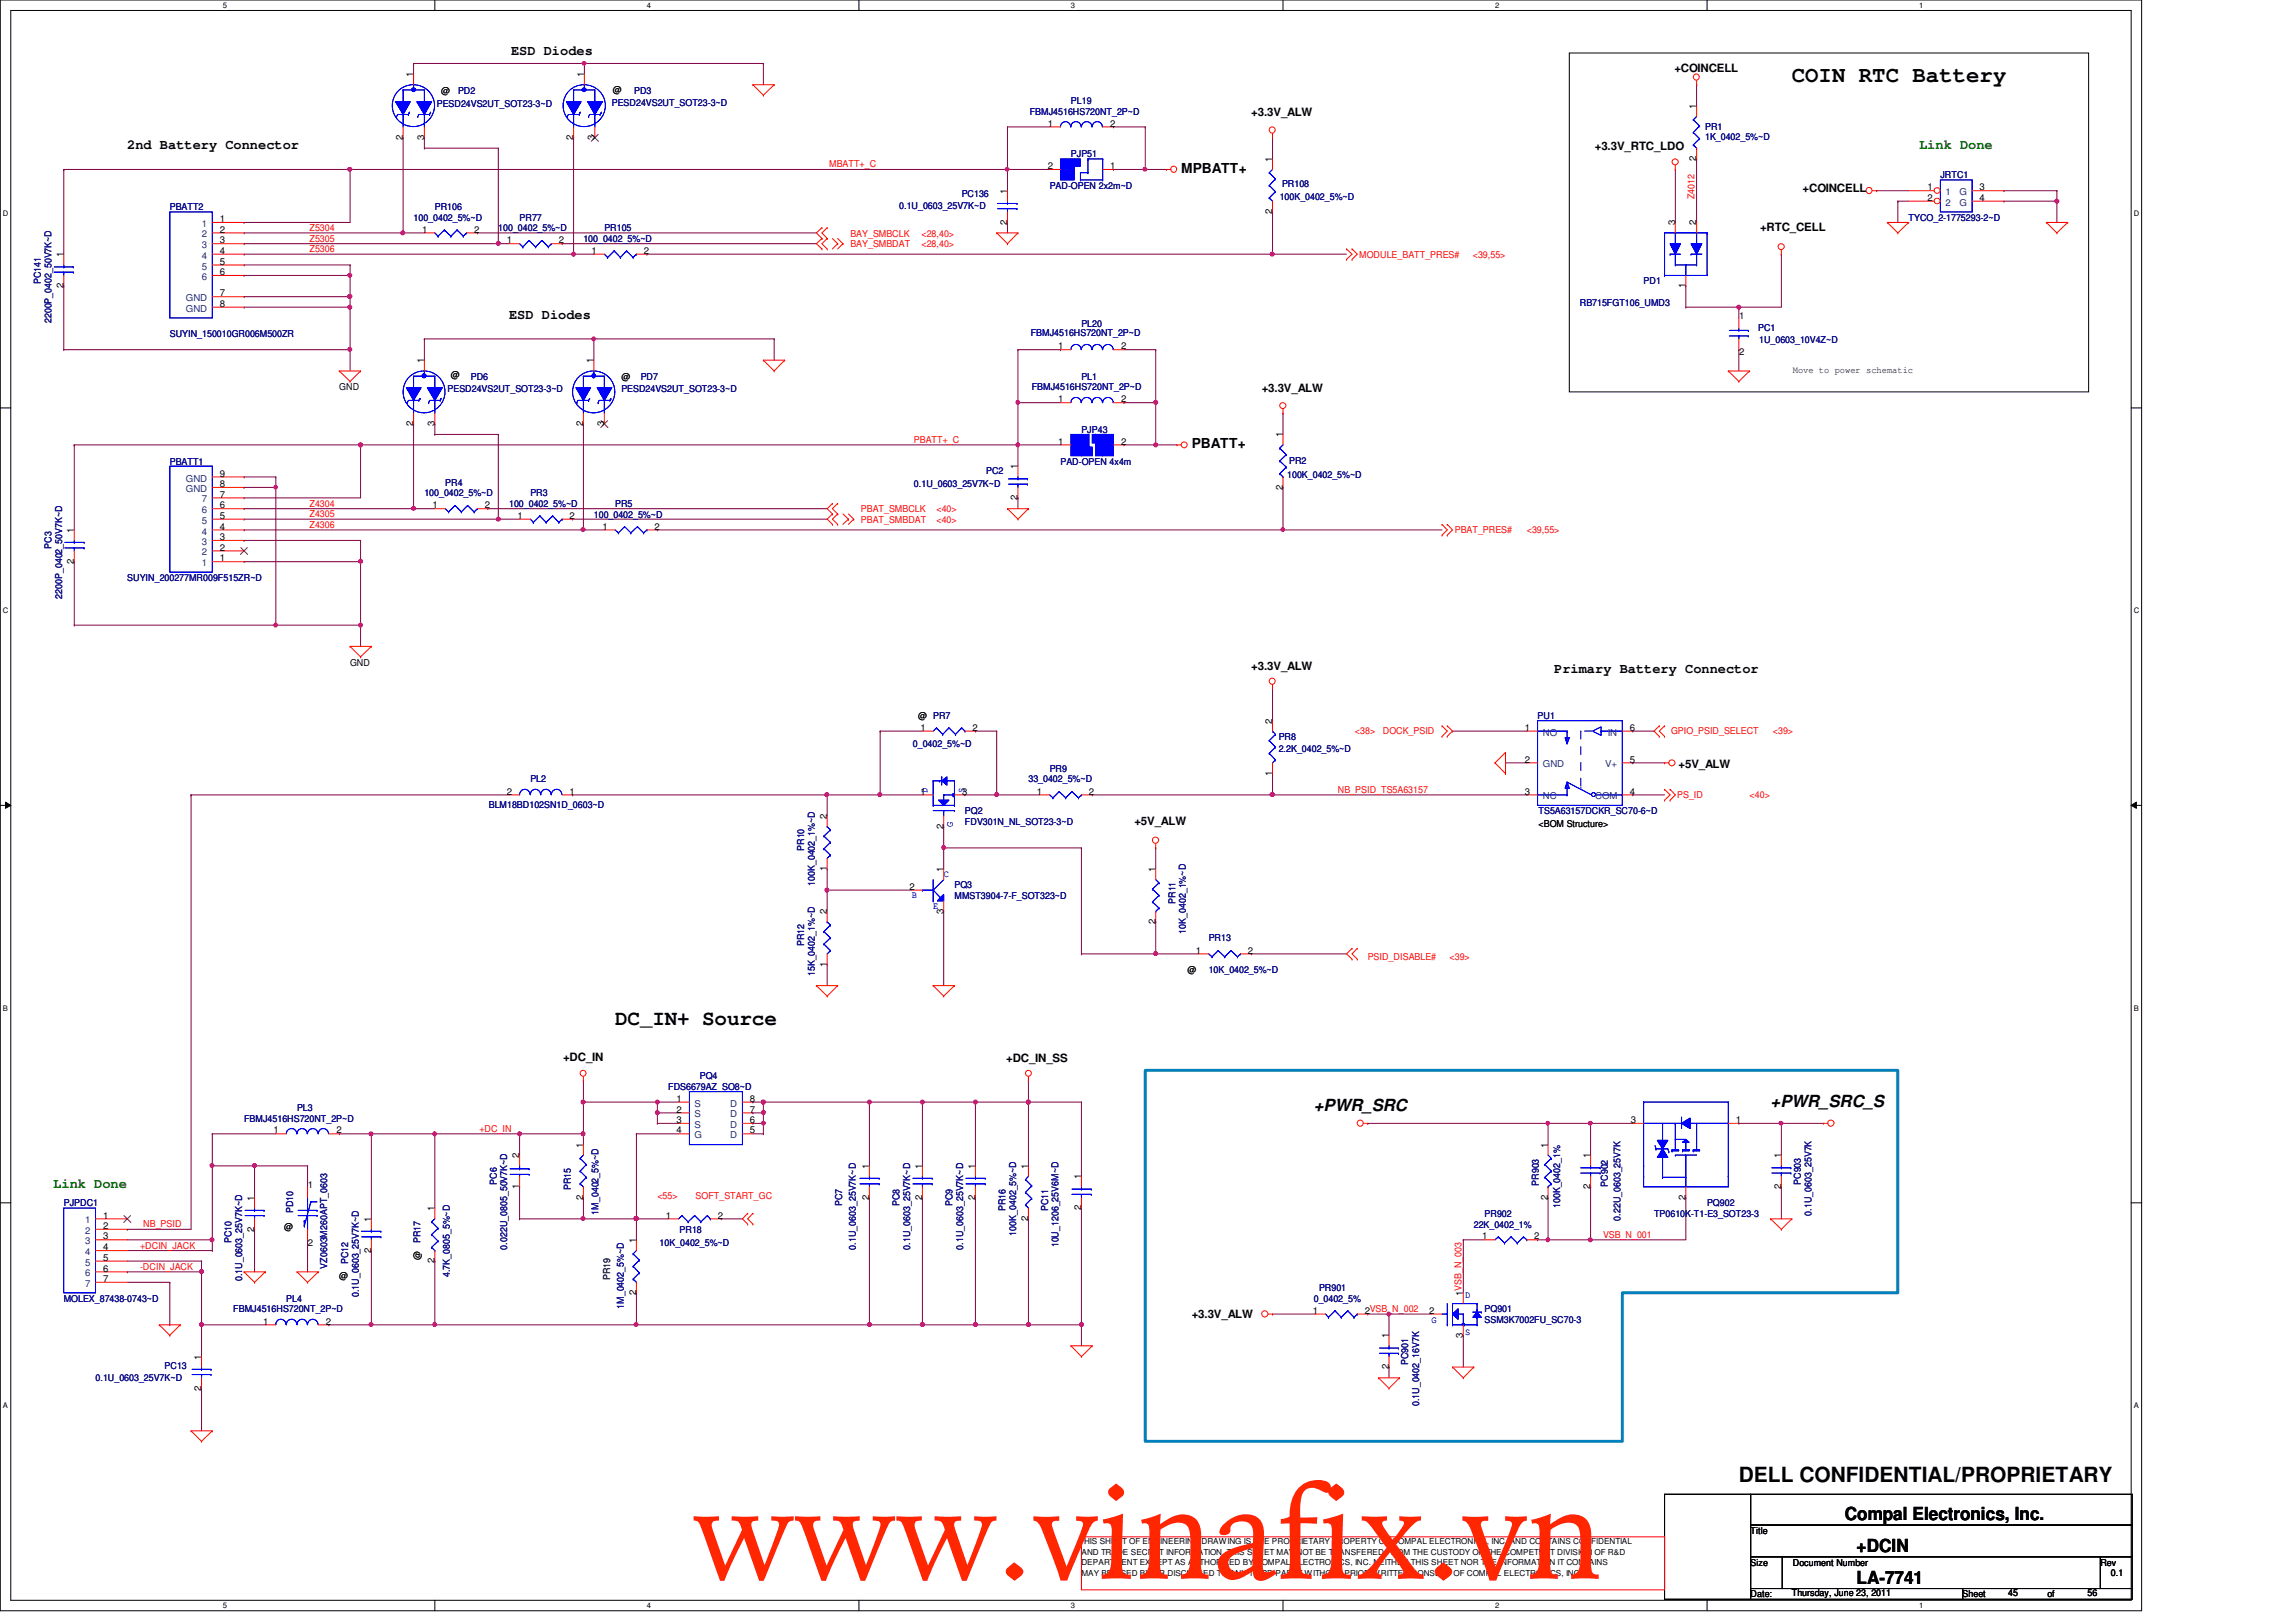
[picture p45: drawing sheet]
<svg xmlns="http://www.w3.org/2000/svg" width="297mm" height="210mm" viewBox="0 0 297 210" stroke-linecap="round" stroke-linejoin="round" font-family="sans-serif">
<defs><g id="words">
<text font-size="16.9" fill="#ff2600" x="89.6" y="204.3">www.vinafix.vn</text>
<text font-size="2.9" x="231.8" y="10.6">COIN RTC Battery</text>
<g font-size="2.7">
<text x="79.6" y="132.6">DC_IN+ Source</text>
<text x="225" y="191.8">DELL CONFIDENTIAL/PROPRIETARY</text>
</g>
<g font-size="2.3">
<text x="238.7" y="196.6">Compal Electronics, Inc.</text>
<text x="240.2" y="200.9">+DCIN</text>
<text x="240.2" y="205">LA-7741</text>
</g>
<g font-size="2.2">
<text x="170" y="143.8">+PWR_SRC</text>
<text x="229.1" y="143.3">+PWR_SRC_S</text>
</g>
<g font-size="1.8">
<text x="66.1" y="7.1">ESD Diodes</text>
<text x="16.5" y="19.3">2nd Battery Connector</text>
<text x="152.8" y="22.4">MPBATT+</text>
<text x="65.9" y="41.3">ESD Diodes</text>
<text x="154.2" y="58">PBATT+</text>
<text x="201.1" y="87.1">Primary Battery Connector</text>
</g>
<g font-size="1.8" fill="#008000">
<text x="248.3" y="19.3">Link Done</text>
<text x="6.9" y="153.8">Link Done</text>
</g>
<g font-size="1.5">
<text x="216.6" y="9.3">+COINCELL</text>
<text x="161.9" y="15.1">+3.3V_ALW</text>
<text x="206.3" y="19.4">+3.3V_RTC_LDO</text>
<text x="227.7" y="29.9">+RTC_CELL</text>
<text x="233.2" y="24.8">+COINCELL</text>
<text x="163.2" y="50.7">+3.3V_ALW</text>
<text x="161.9" y="86.7">+3.3V_ALW</text>
<text x="217.2" y="99.4">+5V_ALW</text>
<text x="146.8" y="106.8">+5V_ALW</text>
<text x="72.9" y="137.2">+DC_IN</text>
<text x="130.2" y="137.4">+DC_IN_SS</text>
<text x="154.2" y="170.6">+3.3V_ALW</text>
</g>
<g font-size="1.2">
<text x="53.5" y="10" transform="rotate(-90 53.5 10)">1</text>
<text x="75.6" y="10" transform="rotate(-90 75.6 10)">1</text>
<text x="79.3" y="12">@</text>
<text x="57.1" y="12.1">@</text>
<text x="135.5" y="16.4">1</text>
<text x="143.6" y="16.4">2</text>
<text x="219.5" y="14.1" transform="rotate(-90 219.5 14.1)">1</text>
<text x="52.1" y="18.1" transform="rotate(-90 52.1 18.1)">2</text>
<text x="54.9" y="18.1" transform="rotate(-90 54.9 18.1)">3</text>
<text x="74.2" y="18.1" transform="rotate(-90 74.2 18.1)">2</text>
<text x="76.9" y="18.1" transform="rotate(-90 76.9 18.1)">3</text>
<text x="135.5" y="21.9">2</text>
<text x="143.6" y="21.9">1</text>
<text x="164.6" y="21" transform="rotate(-90 164.6 21)">1</text>
<text x="219.5" y="20.8" transform="rotate(-90 219.5 20.8)">2</text>
<text x="28.4" y="28.7">1</text>
<text x="130.3" y="29.1" transform="rotate(-90 130.3 29.1)">2</text>
<text x="130.3" y="25.1" transform="rotate(-90 130.3 25.1)">1</text>
<text x="164.6" y="27.7" transform="rotate(-90 164.6 27.7)">2</text>
<text x="216.7" y="29.2" transform="rotate(-90 216.7 29.2)">3</text>
<text x="219.5" y="29.2" transform="rotate(-90 219.5 29.2)">2</text>
<text x="249.4" y="24.6">1</text>
<text x="249.4" y="26">2</text>
<text x="256.1" y="26">4</text>
<text x="256.1" y="24.6">3</text>
<text x="8.2" y="33.3" transform="rotate(-90 8.2 33.3)">1</text>
<text x="28.4" y="31.5">3</text>
<text x="28.4" y="32.9">4</text>
<text x="28.4" y="34.2">5</text>
<text x="28.4" y="35.6">6</text>
<text x="28.4" y="30.1">2</text>
<text x="54.6" y="30.1">1</text>
<text x="61.3" y="30.1">2</text>
<text x="65.6" y="31.5">1</text>
<text x="72.3" y="31.5">2</text>
<text x="76.5" y="32.9">1</text>
<text x="83.3" y="32.9">2</text>
<text x="8.2" y="37.3" transform="rotate(-90 8.2 37.3)">2</text>
<text x="28.4" y="38.4">7</text>
<text x="28.4" y="39.7">8</text>
<text x="218.1" y="37.3" transform="rotate(-90 218.1 37.3)">1</text>
<text x="225" y="41.3">1</text>
<text x="54.9" y="47" transform="rotate(-90 54.9 47)">1</text>
<text x="76.8" y="47" transform="rotate(-90 76.8 47)">1</text>
<text x="136.9" y="45.2">1</text>
<text x="145" y="45.2">2</text>
<text x="225" y="46">2</text>
<text x="43.9" y="50.5">GND</text>
<text x="58.3" y="49">@</text>
<text x="80.4" y="49.1">@</text>
<text x="136.9" y="52.1">1</text>
<text x="145" y="52.1">2</text>
<text x="231.9" y="48.3">Move to power schematic</text>
<text x="53.5" y="55.1" transform="rotate(-90 53.5 55.1)">2</text>
<text x="56.2" y="55.1" transform="rotate(-90 56.2 55.1)">3</text>
<text x="75.4" y="55.1" transform="rotate(-90 75.4 55.1)">2</text>
<text x="78.1" y="55.1" transform="rotate(-90 78.1 55.1)">3</text>
<text x="136.9" y="57.5">1</text>
<text x="145" y="57.5">2</text>
<text x="165.9" y="56.6" transform="rotate(-90 165.9 56.6)">1</text>
<text x="28.4" y="65.8">6</text>
<text x="28.4" y="63">8</text>
<text x="28.4" y="61.7">9</text>
<text x="28.4" y="64.4">7</text>
<text x="56" y="65.8">1</text>
<text x="62.7" y="65.8">2</text>
<text x="131.7" y="64.7" transform="rotate(-90 131.7 64.7)">2</text>
<text x="131.7" y="60.7" transform="rotate(-90 131.7 60.7)">1</text>
<text x="165.9" y="63.4" transform="rotate(-90 165.9 63.4)">2</text>
<text x="9.6" y="69" transform="rotate(-90 9.6 69)">1</text>
<text x="28.4" y="69.9">3</text>
<text x="28.4" y="68.5">4</text>
<text x="28.4" y="67.1">5</text>
<text x="28.4" y="71.2">2</text>
<text x="67" y="67.1">1</text>
<text x="73.7" y="67.1">2</text>
<text x="77.9" y="68.5">1</text>
<text x="84.7" y="68.5">2</text>
<text x="9.6" y="72.9" transform="rotate(-90 9.6 72.9)">2</text>
<text x="28.4" y="72.6">1</text>
<text x="45.3" y="86.1">GND</text>
<text x="118.8" y="93">@ PR7</text>
<text x="119.1" y="94.6">1</text>
<text x="125.8" y="94.6">2</text>
<text x="164.6" y="93.6" transform="rotate(-90 164.6 93.6)">2</text>
<text x="197.3" y="94.6">1</text>
<text x="210.9" y="94.6">6</text>
<text x="164.6" y="100.4" transform="rotate(-90 164.6 100.4)">1</text>
<text x="197.3" y="98.7">2</text>
<text x="210.9" y="98.7">5</text>
<text x="65.6" y="102.8">2</text>
<text x="73.7" y="102.8">1</text>
<text x="107" y="106" transform="rotate(-90 107 106)">2</text>
<text x="119.1" y="102.8">1</text>
<text x="122" y="107.2" transform="rotate(-90 122 107.2)">2</text>
<text x="124.5" y="102.8">3</text>
<text x="134.2" y="102.8">1</text>
<text x="140.9" y="102.8">2</text>
<text x="197.3" y="102.8">3</text>
<text x="199" y="107">&lt;BOM Structure&gt;</text>
<text x="210.9" y="102.8">4</text>
<text x="107" y="112.7" transform="rotate(-90 107 112.7)">1</text>
<text x="122" y="112.9" transform="rotate(-90 122 112.9)">1</text>
<text x="149.5" y="112.9" transform="rotate(-90 149.5 112.9)">1</text>
<text x="107" y="118.3" transform="rotate(-90 107 118.3)">2</text>
<text x="117.7" y="115.1">2</text>
<text x="122" y="118.2" transform="rotate(-90 122 118.2)">3</text>
<text x="149.5" y="119.6" transform="rotate(-90 149.5 119.6)">2</text>
<text x="107" y="125.1" transform="rotate(-90 107 125.1)">1</text>
<text x="153.6" y="125.9">@</text>
<text x="154.7" y="123.4">1</text>
<text x="161.5" y="123.4">2</text>
<text x="87.5" y="142.6">1</text>
<text x="87.5" y="144">2</text>
<text x="97" y="142.6">8</text>
<text x="97" y="144">7</text>
<text x="35.4" y="146.7">1</text>
<text x="43.5" y="146.7">2</text>
<text x="67.2" y="149.9" transform="rotate(-90 67.2 149.9)">2</text>
<text x="75.4" y="148.5" transform="rotate(-90 75.4 148.5)">1</text>
<text x="87.5" y="145.3">3</text>
<text x="87.5" y="146.7">4</text>
<text x="97" y="145.3">6</text>
<text x="97" y="146.7">5</text>
<text x="200.2" y="148.5" transform="rotate(-90 200.2 148.5)">1</text>
<text x="205.7" y="149.9" transform="rotate(-90 205.7 149.9)">1</text>
<text x="211" y="145.3">3</text>
<text x="224.6" y="145.3">1</text>
<text x="230.4" y="149.9" transform="rotate(-90 230.4 149.9)">1</text>
<text x="32.9" y="155.4" transform="rotate(-90 32.9 155.4)">1</text>
<text x="39.8" y="153.8">1</text>
<text x="67.2" y="153.9" transform="rotate(-90 67.2 153.9)">1</text>
<text x="75.4" y="155.2" transform="rotate(-90 75.4 155.2)">2</text>
<text x="112.4" y="155.2" transform="rotate(-90 112.4 155.2)">2</text>
<text x="112.4" y="151.3" transform="rotate(-90 112.4 151.3)">1</text>
<text x="119.3" y="155.2" transform="rotate(-90 119.3 155.2)">2</text>
<text x="119.3" y="151.3" transform="rotate(-90 119.3 151.3)">1</text>
<text x="126.1" y="155.2" transform="rotate(-90 126.1 155.2)">2</text>
<text x="126.1" y="151.3" transform="rotate(-90 126.1 151.3)">1</text>
<text x="133" y="151.3" transform="rotate(-90 133 151.3)">1</text>
<text x="139.9" y="152.6" transform="rotate(-90 139.9 152.6)">1</text>
<text x="200.2" y="155.2" transform="rotate(-90 200.2 155.2)">2</text>
<text x="205.7" y="153.9" transform="rotate(-90 205.7 153.9)">2</text>
<text x="218.1" y="155.2" transform="rotate(-90 218.1 155.2)">2</text>
<text x="230.4" y="153.9" transform="rotate(-90 230.4 153.9)">2</text>
<text x="13.3" y="157.7">1</text>
<text x="13.3" y="160.4">3</text>
<text x="13.3" y="161.8">4</text>
<text x="13.3" y="159">2</text>
<text x="32.9" y="159.4" transform="rotate(-90 32.9 159.4)">2</text>
<text x="36.8" y="159.1">@</text>
<text x="39.8" y="161.2">2</text>
<text x="48" y="158.1" transform="rotate(-90 48 158.1)">1</text>
<text x="56.2" y="156.8" transform="rotate(-90 56.2 156.8)">1</text>
<text x="82.3" y="160.9" transform="rotate(-90 82.3 160.9)">1</text>
<text x="86.1" y="157.7">1</text>
<text x="92.9" y="157.7">2</text>
<text x="133" y="158" transform="rotate(-90 133 158)">2</text>
<text x="139.9" y="156.6" transform="rotate(-90 139.9 156.6)">2</text>
<text x="191.8" y="160.4">1</text>
<text x="198.5" y="160.4">2</text>
<text x="13.3" y="163.2">5</text>
<text x="13.3" y="164.5">6</text>
<text x="13.3" y="165.9">7</text>
<text x="43.9" y="165.6">@</text>
<text x="48" y="162.1" transform="rotate(-90 48 162.1)">2</text>
<text x="54.4" y="163.1" transform="rotate(-90 54.4 163.1)">@</text>
<text x="56.2" y="163.5" transform="rotate(-90 56.2 163.5)">2</text>
<text x="82.3" y="167.6" transform="rotate(-90 82.3 167.6)">2</text>
<text x="189.3" y="167.7" transform="rotate(-90 189.3 167.7)">1VSB_N_003</text>
<text x="34" y="171.4">1</text>
<text x="42.2" y="171.4">2</text>
<text x="169.8" y="170">1</text>
<text x="176.6" y="170">2VSB_N_002</text>
<text x="179.7" y="173.2" transform="rotate(-90 179.7 173.2)">1</text>
<text x="184.9" y="170">2</text>
<text x="189.3" y="173.1" transform="rotate(-90 189.3 173.1)">3</text>
<text x="26" y="180" transform="rotate(-90 26 180)">2</text>
<text x="26" y="175.9" transform="rotate(-90 26 175.9)">1</text>
<text x="179.7" y="177.2" transform="rotate(-90 179.7 177.2)">2</text>
<text x="226.5" y="198.5">Title</text>
<text x="226.5" y="202.6">Size</text>
<text x="231.9" y="202.6">Document Number</text>
<text x="271.7" y="202.6">Rev</text>
<text x="226.5" y="206.7">Date:</text>
<text x="231.8" y="206.6">Thursday, June 23, 2011</text>
<text x="253.9" y="206.7">Sheet</text>
<text x="259.8" y="206.6">45</text>
<text x="264.9" y="206.7">of</text>
<text x="270.1" y="206.6">56</text>
<text x="273.1" y="204">0.1</text>
</g>
<g font-size="1.2" fill="#000080">
<text x="56.5" y="13.9">PESD24VS2UT_SOT23-3~D</text>
<text x="59.3" y="12.1">PD2</text>
<text x="79.2" y="13.8">PESD24VS2UT_SOT23-3~D</text>
<text x="82" y="12.1">PD3</text>
<text x="133.2" y="14.9">FBMJ4516HS720NT_2P~D</text>
<text x="138.6" y="13.5">PL19</text>
<text x="220.6" y="16.8">PR1</text>
<text x="138.6" y="20.3">PJP51</text>
<text x="220.6" y="18.1">1K_0402_5%~D</text>
<text x="251" y="23.1">JRTC1</text>
<text x="22" y="27.2">PBATT2</text>
<text x="53.5" y="28.6">100_0402_5%~D</text>
<text x="56.3" y="27.2">PR106</text>
<text x="64.5" y="29.9">100_0402_5%~D</text>
<text x="67.2" y="28.6">PR77</text>
<text x="78.2" y="29.9">PR105</text>
<text x="116.3" y="27.1">0.1U_0603_25V7K~D</text>
<text x="124.4" y="25.5">PC136</text>
<text x="135.8" y="24.4">PAD-OPEN 2x2m~D</text>
<text x="165.6" y="25.8">100K_0402_5%~D</text>
<text x="165.9" y="24.2">PR108</text>
<text x="246.9" y="28.6">TYCO_2-1775293-2~D</text>
<text x="75.5" y="31.3">100_0402_5%~D</text>
<text x="5.3" y="36.7" transform="rotate(-90 5.3 36.7)">PC141</text>
<text x="6.6" y="41.8" transform="rotate(-90 6.6 41.8)">2200P_0402_50V7K~D</text>
<text x="204.4" y="39.5">RB715FGT106_UMD3</text>
<text x="212.6" y="36.8">PD1</text>
<text x="22" y="43.6">SUYIN_150010GR006M500ZR</text>
<text x="133.3" y="43.5">FBMJ4516HS720NT_2P~D</text>
<text x="139.9" y="42.3">PL20</text>
<text x="227.5" y="42.8">PC1</text>
<text x="227.6" y="44.5">1U_0603_10V4Z~D</text>
<text x="57.9" y="50.8">PESD24VS2UT_SOT23-3~D</text>
<text x="60.9" y="49.1">PD6</text>
<text x="80.4" y="50.8">PESD24VS2UT_SOT23-3~D</text>
<text x="82.9" y="49.1">PD7</text>
<text x="133.5" y="50.5">FBMJ4516HS720NT_2P~D</text>
<text x="139.9" y="49.1">PL1</text>
<text x="139.9" y="56">PJP43</text>
<text x="166.8" y="60">PR2</text>
<text x="22" y="60.1">PBATT1</text>
<text x="54.9" y="64.2">100_0402_5%~D</text>
<text x="57.6" y="62.9">PR4</text>
<text x="65.9" y="65.6">100_0402_5%~D</text>
<text x="68.6" y="64.2">PR3</text>
<text x="79.6" y="65.6">PR5</text>
<text x="118.2" y="63">0.1U_0603_25V7K~D</text>
<text x="127.6" y="61.3">PC2</text>
<text x="137.2" y="60.1">PAD-OPEN 4x4m</text>
<text x="166.5" y="61.9">100K_0402_5%~D</text>
<text x="6.6" y="71" transform="rotate(-90 6.6 71)">PC3</text>
<text x="76.8" y="67">100_0402_5%~D</text>
<text x="8" y="77.5" transform="rotate(-90 8 77.5)">2200P_0402_50V7K~D</text>
<text x="16.5" y="75.2">SUYIN_200277MR009F515ZR~D</text>
<text x="165.4" y="95.8">PR8</text>
<text x="198.9" y="93">PU1</text>
<text x="68.6" y="101.1">PL2</text>
<text x="118.1" y="96.6">0_0402_5%~D</text>
<text x="133.1" y="101.3">33_0402_5%~D</text>
<text x="135.8" y="99.9">PR9</text>
<text x="165.4" y="97.3">2.2K_0402_5%~D</text>
<text x="63.2" y="104.6">BLM18BD102SN1D_0603~D</text>
<text x="124.8" y="105.4">PQ2</text>
<text x="124.8" y="106.7">FDV301N_NL_SOT23-3~D</text>
<text x="199" y="105.4">TS5A63157DCKR_SC70-6~D</text>
<text x="104.1" y="110.1" transform="rotate(-90 104.1 110.1)">PR10</text>
<text x="105.4" y="114.6" transform="rotate(-90 105.4 114.6)">100K_0402_1%~D</text>
<text x="123.5" y="115">PQ3</text>
<text x="123.5" y="116.3">MMST3904-7-F_SOT323~D</text>
<text x="152.1" y="117" transform="rotate(-90 152.1 117)">PR11</text>
<text x="104.1" y="122.5" transform="rotate(-90 104.1 122.5)">PR12</text>
<text x="153.4" y="120.8" transform="rotate(-90 153.4 120.8)">10K_0402_1%~D</text>
<text x="156.4" y="121.8">PR13</text>
<text x="156.4" y="125.9">10K_0402_5%~D</text>
<text x="105.4" y="126.3" transform="rotate(-90 105.4 126.3)">15K_0402_1%~D</text>
<text x="38.4" y="143.8">PL3</text>
<text x="86.4" y="141">FDS6679AZ_SO8~D</text>
<text x="90.5" y="139.7">PQ4</text>
<text x="31.6" y="145.2">FBMJ4516HS720NT_2P~D</text>
<text x="64.3" y="153.3" transform="rotate(-90 64.3 153.3)">PC6</text>
<text x="73.9" y="154" transform="rotate(-90 73.9 154)">PR15</text>
<text x="199.1" y="153.5" transform="rotate(-90 199.1 153.5)">PR903</text>
<text x="208" y="153.6" transform="rotate(-90 208 153.6)">PC902</text>
<text x="233" y="153.3" transform="rotate(-90 233 153.3)">PC903</text>
<text x="8.3" y="156.1">PJPDC1</text>
<text x="30" y="160.9" transform="rotate(-90 30 160.9)">PC10</text>
<text x="37.9" y="157" transform="rotate(-90 37.9 157)">PD10</text>
<text x="54.4" y="160.9" transform="rotate(-90 54.4 160.9)">PR17</text>
<text x="65.6" y="161.7" transform="rotate(-90 65.6 161.7)">0.022U_0805_50V7K~D</text>
<text x="77.4" y="157.2" transform="rotate(-90 77.4 157.2)">1M_0402_5%~D</text>
<text x="85.3" y="161.2">10K_0402_5%~D</text>
<text x="87.9" y="159.6">PR18</text>
<text x="109" y="156.1" transform="rotate(-90 109 156.1)">PC7</text>
<text x="110.7" y="161.7" transform="rotate(-90 110.7 161.7)">0.1U_0603_25V7K~D</text>
<text x="116.4" y="156.1" transform="rotate(-90 116.4 156.1)">PC8</text>
<text x="117.8" y="161.7" transform="rotate(-90 117.8 161.7)">0.1U_0603_25V7K~D</text>
<text x="123.2" y="156.1" transform="rotate(-90 123.2 156.1)">PC9</text>
<text x="124.6" y="161.7" transform="rotate(-90 124.6 161.7)">0.1U_0603_25V7K~D</text>
<text x="130.1" y="156.8" transform="rotate(-90 130.1 156.8)">PR16</text>
<text x="131.5" y="159.9" transform="rotate(-90 131.5 159.9)">100K_0402_5%~D</text>
<text x="135.6" y="156.8" transform="rotate(-90 135.6 156.8)">PC11</text>
<text x="136.9" y="161.4" transform="rotate(-90 136.9 161.4)">10U_1206_25V6M~D</text>
<text x="190.7" y="158.9">22K_0402_1%</text>
<text x="192.1" y="157.5">PR902</text>
<text x="201.8" y="156.3" transform="rotate(-90 201.8 156.3)">100K_0402_1%</text>
<text x="209.6" y="158" transform="rotate(-90 209.6 158)">0.22U_0603_25V7K</text>
<text x="214" y="157.5">TP0610K-T1-E3_SOT23-3</text>
<text x="220.8" y="156.1">PQ902</text>
<text x="234.4" y="157.3" transform="rotate(-90 234.4 157.3)">0.1U_0603_25V7K</text>
<text x="31.3" y="165.8" transform="rotate(-90 31.3 165.8)">0.1U_0603_25V7K~D</text>
<text x="42.3" y="164.2" transform="rotate(-90 42.3 164.2)">VZ0603M260APT_0603</text>
<text x="45" y="163.6" transform="rotate(-90 45 163.6)">PC12</text>
<text x="46.4" y="167.9" transform="rotate(-90 46.4 167.9)">0.1U_0603_25V7K~D</text>
<text x="58.2" y="165.3" transform="rotate(-90 58.2 165.3)">4.7K_0805_5%~D</text>
<text x="170.6" y="167.1">PR901</text>
<text x="8.3" y="168.4">MOLEX_87438-0743~D</text>
<text x="30.2" y="169.8">FBMJ4516HS720NT_2P~D</text>
<text x="37" y="168.4">PL4</text>
<text x="80.7" y="169.4" transform="rotate(-90 80.7 169.4)">1M_0402_5%~D</text>
<text x="170" y="168.4">0_0402_5%</text>
<text x="192.1" y="169.8">PQ901</text>
<text x="192.1" y="171.2">SSM3K7002FU_SC70-3</text>
<text x="12.4" y="178.7">0.1U_0603_25V7K~D</text>
<text x="21.3" y="177.1">PC13</text>
<text x="182.2" y="176.7" transform="rotate(-90 182.2 176.7)">PC901</text>
<text x="183.6" y="182" transform="rotate(-90 183.6 182)">0.1U_0402_16V7K</text>
</g>
<g font-size="1.2" fill="#f00">
<text x="107.3" y="21.7">MBATT+_C</text>
<text x="40" y="29.9">Z5304</text>
<text x="219.2" y="25.8" transform="rotate(-90 219.2 25.8)">Z4012</text>
<text x="40" y="32.6">Z5306</text>
<text x="40" y="31.3">Z5305</text>
<text x="110" y="30.6">BAY_SMBCLK</text>
<text x="110" y="32">BAY_SMBDAT</text>
<text x="119.2" y="30.6">&lt;28,40&gt;</text>
<text x="119.2" y="32">&lt;28,40&gt;</text>
<text x="175.8" y="33.4">MODULE_BATT_PRES#</text>
<text x="190.5" y="33.4">&lt;39,55&gt;</text>
<text x="118.2" y="57.3">PBATT+_C</text>
<text x="40" y="65.6">Z4304</text>
<text x="40" y="68.3">Z4306</text>
<text x="40" y="66.9">Z4305</text>
<text x="111.4" y="67.6">PBAT_SMBDAT</text>
<text x="111.4" y="66.3">PBAT_SMBCLK</text>
<text x="121.2" y="67.6">&lt;40&gt;</text>
<text x="121.2" y="66.3">&lt;40&gt;</text>
<text x="188.2" y="69">PBAT_PRES#</text>
<text x="197.5" y="69">&lt;39,55&gt;</text>
<text x="175.3" y="95">&lt;38&gt;</text>
<text x="178.9" y="95">DOCK_PSID</text>
<text x="216.2" y="95">GPIO_PSID_SELECT</text>
<text x="229.4" y="95">&lt;39&gt;</text>
<text x="173.1" y="102.6">NB_PSID_TS5A63157</text>
<text x="217" y="103.3">PS_ID</text>
<text x="226.4" y="103.3">&lt;40&gt;</text>
<text x="176.9" y="124.3">PSID_DISABLE#</text>
<text x="187.5" y="124.3">&lt;39&gt;</text>
<text x="62" y="146.5">+DC_IN</text>
<text x="85" y="155.2">&lt;55&gt;</text>
<text x="90" y="155.2">SOFT_START_GC</text>
<text x="18.1" y="161.6">+DCIN_JACK</text>
<text x="18.5" y="158.8">NB_PSID</text>
<text x="207.4" y="160.2">VSB_N_001</text>
<text x="18.1" y="164.3">-DCIN_JACK</text>
</g>
<g font-size="1.2" fill="#004080">
<text x="26.1" y="29.4">1</text>
<text x="251.7" y="25.3">1</text>
<text x="251.7" y="26.6">2</text>
<text x="253.5" y="26.6">G</text>
<text x="253.5" y="25.3">G</text>
<text x="26.1" y="32.1">3</text>
<text x="26.1" y="33.5">4</text>
<text x="26.1" y="34.9">5</text>
<text x="26.1" y="30.7">2</text>
<text x="24" y="39">GND</text>
<text x="24" y="40.3">GND</text>
<text x="26.1" y="36.2">6</text>
<text x="24" y="63.7">GND</text>
<text x="24" y="62.3">GND</text>
<text x="26.1" y="65">7</text>
<text x="26.1" y="70.5">3</text>
<text x="26.1" y="69.2">4</text>
<text x="26.1" y="67.8">5</text>
<text x="26.1" y="66.4">6</text>
<text x="26.1" y="71.9">2</text>
<text x="26.1" y="73.3">1</text>
<text x="199.6" y="95.2">NO</text>
<text x="208" y="95.2">IN</text>
<text x="199.6" y="99.3">GND</text>
<text x="207.7" y="99.3">V+</text>
<text x="199.6" y="103.5">NC</text>
<text x="206.4" y="103.5">COM</text>
<text x="89.9" y="143.2">S</text>
<text x="94.5" y="143.2">D</text>
<text x="89.9" y="144.6">S</text>
<text x="89.9" y="146">S</text>
<text x="89.9" y="147.3">G</text>
<text x="94.5" y="144.6">D</text>
<text x="94.5" y="146">D</text>
<text x="94.5" y="147.3">D</text>
<text x="11" y="158.3">1</text>
<text x="11" y="161">3</text>
<text x="11" y="159.7">2</text>
<text x="11" y="162.4">4</text>
<text x="11" y="163.8">5</text>
<text x="11" y="165.2">6</text>
<text x="11" y="166.5">7</text>
</g>
<g font-size="1.2" fill="#00f">
<text x="120" y="102.6" transform="rotate(-90 120 102.6)">D</text>
<text x="123.3" y="107" transform="rotate(-90 123.3 107)">G</text>
<text x="124.8" y="102.6" transform="rotate(-90 124.8 102.6)">S</text>
<text x="122.1" y="113.5">C</text>
<text x="118" y="116.2">B</text>
<text x="120.7" y="117.6">E</text>
<text x="189.6" y="167.9">D</text>
<text x="185.2" y="171.2">G</text>
<text x="189.6" y="172.7">S</text>
</g>
<text font-size="1.2" fill="#004040" x="78.9" y="165.7" transform="rotate(-90 78.9 165.7)">PR19</text>
<g font-size="1.1">
<text x="139.7" y="199.9">THIS SHEET OF ENGINEERING DRAWING IS THE PROPRIETARY PROPERTY OF COMPAL ELECTRONICS, INC. AND CONTAINS CONFIDENTIAL</text>
<text x="139.9" y="204">MAY BE USED BY OR DISCLOSED TO ANY THIRD PARTY WITHOUT PRIOR WRITTEN CONSENT OF COMPAL ELECTRONICS, INC.</text>
<text x="139.9" y="201.2">AND TRADE SECRET INFORMATION. THIS SHEET MAY NOT BE TRANSFERED FROM THE CUSTODY OF THE COMPETENT DIVISION OF R&amp;D</text>
<text x="139.9" y="202.6">DEPARTMENT EXCEPT AS AUTHORIZED BY COMPAL ELECTRONICS, INC. NEITHER THIS SHEET NOR THE INFORMATION IT CONTAINS</text>
</g>
<g font-size="1">
<text x="28.8" y="1">5</text>
<text x="83.7" y="1">4</text>
<text x="138.6" y="1">3</text>
<text x="193.4" y="1">2</text>
<text x="248.3" y="1">1</text>
<text x=".4" y="27.9">D</text>
<text x="276.1" y="27.9">D</text>
<text x=".4" y="79.4">C</text>
<text x="276.1" y="79.4">C</text>
<text x=".4" y="130.8">B</text>
<text x="276.1" y="130.8">B</text>
<text x=".4" y="182.2">A</text>
<text x="276.1" y="182.2">A</text>
<text x="28.8" y="208.1">5</text>
<text x="83.7" y="208.1">4</text>
<text x="138.6" y="208.1">3</text>
<text x="193.4" y="208.1">2</text>
<text x="248.3" y="208.1">1</text>
</g>
</g></defs>
<path d="M0 0h277.1v208.4h-277.1zM1.4 1.4h274.3v205.7h-274.3z" fill="none" stroke="#000" stroke-width=".13"/>
<g fill="#fff">
<path d="M28.8 .1h.6v1.1h-.6z"/>
<path d="M28.8 207.2h.6v1.1h-.6z"/>
</g>
<path d="M56.3 0v1.4M56.3 207.1v1.3" fill="none" stroke="#000" stroke-width=".13"/>
<g fill="#fff">
<path d="M83.7 .1h.5v1.1h-.5z"/>
<path d="M83.7 207.2h.5v1.1h-.5z"/>
</g>
<path d="M111.1 0v1.4M111.1 207.1v1.3" fill="none" stroke="#000" stroke-width=".13"/>
<g fill="#fff">
<path d="M138.6 .1h.5v1.1h-.5z"/>
<path d="M138.6 207.2h.5v1.1h-.5z"/>
</g>
<path d="M166 0v1.4M166 207.1v1.3" fill="none" stroke="#000" stroke-width=".13"/>
<g fill="#fff">
<path d="M193.4 .1h.6v1.1h-.6z"/>
<path d="M193.4 207.2h.6v1.1h-.6z"/>
</g>
<path d="M220.8 0v1.4M220.8 207.1v1.3" fill="none" stroke="#000" stroke-width=".13"/>
<g fill="#fff">
<path d="M248.3 .1h.5v1.1h-.5z"/>
<path d="M248.3 207.2h.5v1.1h-.5z"/>
<path d="M.4 27.1h.7v1.1h-.7z"/>
<path d="M276.1 27.1h.7v1.1h-.7z"/>
<path d="M.4 78.5h.7v1.1h-.7z"/>
<path d="M276.1 78.5h.7v1.1h-.7z"/>
</g>
<path d="M0 52.8h1.4M275.7 52.8h1.4" fill="none" stroke="#000" stroke-width=".13"/>
<g fill="#fff">
<path d="M.4 129.9h.6v1.1h-.6z"/>
<path d="M276.1 129.9h.6v1.1h-.6z"/>
</g>
<path d="M0 104.2h1.4M.7 103.8l.7 .4-.7 .4zM275.7 104.2l.7-.4v.8zM275.7 104.2h1.4" fill="none" stroke="#000" stroke-width=".13"/>
<path d="M.7 103.8l.7 .4-.7 .4zM275.7 104.2l.7-.4v.8z" fill="#000"/>
<g fill="#fff">
<path d="M.4 181.4h.6v1.1h-.6z"/>
<path d="M276.1 181.4h.6v1.1h-.6z"/>
</g>
<path d="M0 155.7h1.4M275.7 155.7h1.4" fill="none" stroke="#000" stroke-width=".13"/>
<path d="M164.6 102.9h.1M164.6 102.9h32.9M26.1 164.6h.1M26.1 164.6v6.8" fill="none" stroke="#800040" stroke-width=".13"/>
<circle cx="164.6" cy="102.8" r=".26" fill="#f0f"/>
<circle cx="164.6" cy="102.8" r=".26" fill="none" stroke="#f0f" stroke-width=".13"/>
<path d="M113.9 94.6h.1M113.9 94.6h5.4M113.9 94.6v8.3M113.9 102.9h.1M113.9 102.9h5.4" fill="none" stroke="#800040" stroke-width=".13"/>
<circle cx="113.8" cy="102.8" r=".26" fill="#f0f"/>
<circle cx="113.8" cy="102.8" r=".26" fill="none" stroke="#f0f" stroke-width=".13"/>
<path d="M131.7 52.1h.1M131.7 52.1h5.5M149.5 57.6h.1M149.5 57.6h2.8M194.8 98.7h.1M194.8 98.7h2.7" fill="none" stroke="#800040" stroke-width=".13"/>
<circle cx="149.5" cy="57.6" r=".26" fill="#f0f"/>
<circle cx="149.5" cy="57.6" r=".26" fill="none" stroke="#f0f" stroke-width=".13"/>
<path d="M128.9 94.6h.1M128.9 94.6v8.3M128.9 102.9h.1M128.9 102.9h5.5" fill="none" stroke="#800040" stroke-width=".13"/>
<circle cx="128.9" cy="102.8" r=".26" fill="#f0f"/>
<circle cx="128.9" cy="102.8" r=".26" fill="none" stroke="#f0f" stroke-width=".13"/>
<path d="M107 102.9h.1M107 102.9h6.9" fill="none" stroke="#800040" stroke-width=".13"/>
<circle cx="107" cy="102.8" r=".26" fill="#f0f"/>
<circle cx="107" cy="102.8" r=".26" fill="none" stroke="#f0f" stroke-width=".13"/>
<path d="M56.3 146.7h.1M56.3 146.7h10.9" fill="none" stroke="#800040" stroke-width=".13"/>
<path d="M56.1 146.5h.1l.2 .1v.3l-.2 .1-.1-.1z" fill-rule="evenodd" fill="#f0f"/>
<path d="M56.1 146.5h.1l.2 .1v.3l-.2 .1-.1-.1z" fill="none" stroke="#f0f" stroke-width=".13"/>
<path d="M141.3 102.9h.1M141.3 102.9h23.3" fill="none" stroke="#800040" stroke-width=".13"/>
<circle cx="164.6" cy="102.8" r=".26" fill="#f0f"/>
<circle cx="164.6" cy="102.8" r=".26" fill="none" stroke="#f0f" stroke-width=".13"/>
<path d="M107 112.4h.1M107 115.2h.1M107 112.4v2.8M107 115.2h11M124.8 102.9h.1M124.8 102.9h4.1M161.9 123.4h.1M161.9 123.4h12.3M39.8 150.9h.1M39.8 150.9v2.7" fill="none" stroke="#800040" stroke-width=".13"/>
<circle cx="107" cy="115.2" r=".26" fill="#f0f"/>
<circle cx="107" cy="115.2" r=".26" fill="none" stroke="#f0f" stroke-width=".13"/>
<path d="M122.1 109.7h.1M122.1 109.7v2.7M149.5 119.3h.1M149.5 119.3v4.1M139.9 123.4h.1M139.9 123.4h15.1M149.5 123.4h.1" fill="none" stroke="#800040" stroke-width=".13"/>
<circle cx="149.5" cy="123.4" r=".26" fill="#f0f"/>
<circle cx="149.5" cy="123.4" r=".26" fill="none" stroke="#f0f" stroke-width=".13"/>
<path d="M122.1 109.7h.1M122.1 109.7h17.8M139.9 109.7h.1M139.9 109.7v13.7" fill="none" stroke="#800040" stroke-width=".13"/>
<circle cx="122.1" cy="109.7" r=".26" fill="#f0f"/>
<circle cx="122.1" cy="109.7" r=".26" fill="none" stroke="#f0f" stroke-width=".13"/>
<path d="M145.4 52.1h.1M145.4 52.1h4.1M149.5 52.1h.1M149.5 52.1v5.5M122.1 107h.1M122.1 107v2.7M149.5 109.7h.1M149.5 109.7v2.7" fill="none" stroke="#800040" stroke-width=".13"/>
<circle cx="149.5" cy="52.1" r=".26" fill="#f0f"/>
<circle cx="149.5" cy="52.1" r=".26" fill="none" stroke="#f0f" stroke-width=".13"/>
<path d="M46.6 57.6h.1M46.6 57.6h85.1M187.9 94.6h.1M187.9 94.6h9.6M211.2 102.9h.1M211.2 102.9h4.1M82.3 157.7h.1M82.3 157.7h4.1M26.1 171.4h.1M26.1 171.4v4.2M39.8 160.4h.1M39.8 160.4v4.2" fill="none" stroke="#800040" stroke-width=".13"/>
<path d="M131.5 57.4l.2-.1 .2 .1-.1 .3-.1 .1-.2-.1z" fill-rule="evenodd" fill="#f0f"/>
<path d="M131.5 57.4l.2-.1 .2 .1-.1 .3-.1 .1-.2-.1z" fill="none" stroke="#f0f" stroke-width=".13"/>
<circle cx="46.6" cy="57.6" r=".26" fill="#f0f"/>
<circle cx="46.6" cy="57.6" r=".26" fill="none" stroke="#f0f" stroke-width=".13"/>
<g fill="none" stroke="#800040" stroke-width=".13">
<path d="M9.6 57.6h.1M9.6 57.6v11M9.6 57.6h37M166 53.5h.1M166 53.5v2.7M9.6 72.7h.1M9.6 72.7v8.2M31.6 69.9h.1M31.6 69.9h15M63.1 65.8h.1M63.1 65.8h43.9M64.5 67.2h.1"/>
<path d="M64.5 67.2h2.7M75.5 68.6h.1M75.5 68.6h2.7M85 68.6h.1M85 68.6h101.6M131.7 64.4h.1M131.7 64.4v1.4M166 63.1h.1M166 68.6h.1M166 63.1v5.5M9.6 80.9h.1M9.6 80.9h26.1"/>
</g>
<path d="M165.8 68.3h.1l.3 .1-.1 .3-.2 .1-.1-.1z" fill-rule="evenodd" fill="#f0f"/>
<path d="M165.8 68.3h.1l.3 .1-.1 .3-.2 .1-.1-.1z" fill="none" stroke="#f0f" stroke-width=".13"/>
<path d="M46.6 72.7h.1M46.6 72.7v8.2h-10.9M74.1 67.2h.1M74.1 67.2h32.9M35.7 80.9h.1" fill="none" stroke="#800040" stroke-width=".13"/>
<circle cx="46.6" cy="80.9" r=".26" fill="#f0f"/>
<circle cx="46.6" cy="80.9" r=".26" fill="none" stroke="#f0f" stroke-width=".13"/>
<g fill="none" stroke="#800040" stroke-width=".13">
<path d="M131.7 57.6h.1M131.7 57.6h5.5M131.7 57.6v2.7M46.6 80.9h.1M46.6 80.9v2.8M164.6 89.2h.1M164.6 89.2v4.1M107 102.9h.1M107 115.2h.1M107 102.9v2.7M107 115.2v2.7M107 124.8h.1"/>
<path d="M107 124.8v2.8M119.3 142.6h.1M119.3 142.6h6.9"/>
</g>
<circle cx="126.2" cy="142.6" r=".26" fill="#f0f"/>
<circle cx="126.2" cy="142.6" r=".26" fill="none" stroke="#f0f" stroke-width=".13"/>
<circle cx="119.3" cy="142.6" r=".26" fill="#f0f"/>
<circle cx="119.3" cy="142.6" r=".26" fill="none" stroke="#f0f" stroke-width=".13"/>
<path d="M112.5 142.6h.1M112.5 142.6h6.8" fill="none" stroke="#800040" stroke-width=".13"/>
<circle cx="112.5" cy="142.6" r=".26" fill="#f0f"/>
<circle cx="112.5" cy="142.6" r=".26" fill="none" stroke="#f0f" stroke-width=".13"/>
<path d="M27.5 146.7h.1M27.5 146.7h8.2M98.8 142.6h.1M98.8 142.6h13.7" fill="none" stroke="#800040" stroke-width=".13"/>
<circle cx="98.8" cy="142.6" r=".26" fill="#f0f"/>
<circle cx="98.8" cy="142.6" r=".26" fill="none" stroke="#f0f" stroke-width=".13"/>
<path d="M97.4 142.6h.1M97.4 142.6h1.4M98.8 144h.1M98.8 144v1.4" fill="none" stroke="#800040" stroke-width=".13"/>
<circle cx="98.8" cy="145.3" r=".25" fill="#f0f"/>
<circle cx="98.8" cy="145.3" r=".25" fill="none" stroke="#f0f" stroke-width=".13"/>
<path d="M97.4 145.4h.1M97.4 145.4h1.4M56.3 171.4h.1M56.3 171.4h26" fill="none" stroke="#800040" stroke-width=".13"/>
<path d="M56.1 171.2h.1l.2 .1v.3l-.2 .1-.1-.1z" fill-rule="evenodd" fill="#f0f"/>
<path d="M56.1 171.2h.1l.2 .1v.3l-.2 .1-.1-.1z" fill="none" stroke="#f0f" stroke-width=".13"/>
<path d="M98.8 142.6h.1M98.8 142.6v1.4" fill="none" stroke="#800040" stroke-width=".13"/>
<circle cx="98.8" cy="142.6" r=".26" fill="#f0f"/>
<circle cx="98.8" cy="142.6" r=".26" fill="none" stroke="#f0f" stroke-width=".13"/>
<path d="M126.2 142.6h.1M126.2 142.6h13.7M133 142.6h.1" fill="none" stroke="#800040" stroke-width=".13"/>
<circle cx="133" cy="142.6" r=".26" fill="#f0f"/>
<circle cx="133" cy="142.6" r=".26" fill="none" stroke="#f0f" stroke-width=".13"/>
<g fill="none" stroke="#800040" stroke-width=".13">
<path d="M24.7 102.9h.1M24.7 102.9h41.2M133 139.9h.1M133 139.9v2.7M67.2 157.7h.1M67.2 146.7h.1M67.2 146.7h8.3M75.5 155h.1M75.5 155v2.7h-8.3M139.9 142.6h.1M139.9 156.3h.1M139.9 142.6v9.6"/>
<path d="M139.9 156.3v15.1"/>
</g>
<circle cx="75.4" cy="146.7" r=".26" fill="#f0f"/>
<circle cx="75.4" cy="146.7" r=".26" fill="none" stroke="#f0f" stroke-width=".13"/>
<circle cx="67.2" cy="146.7" r=".26" fill="#f0f"/>
<circle cx="67.2" cy="146.7" r=".26" fill="none" stroke="#f0f" stroke-width=".13"/>
<path d="M75.5 146.7h.1M75.5 146.7v1.4M97.4 144h.1M97.4 144h1.4M139.9 171.4h.1M139.9 171.4v2.8" fill="none" stroke="#800040" stroke-width=".13"/>
<circle cx="98.8" cy="144" r=".26" fill="#f0f"/>
<circle cx="98.8" cy="144" r=".26" fill="none" stroke="#f0f" stroke-width=".13"/>
<path d="M112.5 155h.1M112.5 155v16.4M133 171.4h.1M133 171.4h6.9" fill="none" stroke="#800040" stroke-width=".13"/>
<circle cx="139.9" cy="171.4" r=".26" fill="#f0f"/>
<circle cx="139.9" cy="171.4" r=".26" fill="none" stroke="#f0f" stroke-width=".13"/>
<circle cx="133" cy="171.4" r=".26" fill="#f0f"/>
<circle cx="133" cy="171.4" r=".26" fill="none" stroke="#f0f" stroke-width=".13"/>
<path d="M112.5 142.6h.1M112.5 142.6v8.3M119.3 142.6h.1M119.3 142.6v8.3M133 142.6h.1M133 142.6v8.3" fill="none" stroke="#800040" stroke-width=".13"/>
<circle cx="133" cy="142.6" r=".26" fill="#f0f"/>
<circle cx="133" cy="142.6" r=".26" fill="none" stroke="#f0f" stroke-width=".13"/>
<path d="M67.2 153.6h.1M67.2 153.6v4.1M119.3 155h.1M119.3 155v16.4" fill="none" stroke="#800040" stroke-width=".13"/>
<circle cx="119.3" cy="171.4" r=".26" fill="#f0f"/>
<circle cx="119.3" cy="171.4" r=".26" fill="none" stroke="#f0f" stroke-width=".13"/>
<path d="M82.3 157.7h.1M82.3 157.7v2.7M126.2 142.6h.1M126.2 142.6v8.3M82.3 167.3h.1M82.3 167.3v4.1" fill="none" stroke="#800040" stroke-width=".13"/>
<circle cx="82.3" cy="157.7" r=".26" fill="#f0f"/>
<circle cx="82.3" cy="157.7" r=".26" fill="none" stroke="#f0f" stroke-width=".13"/>
<path d="M75.5 157.7h.1M75.5 157.7h6.8M126.2 155h.1M126.2 155v16.4" fill="none" stroke="#800040" stroke-width=".13"/>
<circle cx="82.3" cy="157.7" r=".26" fill="#f0f"/>
<circle cx="82.3" cy="157.7" r=".26" fill="none" stroke="#f0f" stroke-width=".13"/>
<circle cx="75.4" cy="157.7" r=".26" fill="#f0f"/>
<circle cx="75.4" cy="157.7" r=".26" fill="none" stroke="#f0f" stroke-width=".13"/>
<path d="M67.2 146.7h.1M67.2 146.7v2.8M133 157.7h.1M133 157.7v13.7h-6.8M126.2 171.4h.1" fill="none" stroke="#800040" stroke-width=".13"/>
<circle cx="133" cy="171.4" r=".26" fill="#f0f"/>
<circle cx="133" cy="171.4" r=".26" fill="none" stroke="#f0f" stroke-width=".13"/>
<circle cx="126.2" cy="171.4" r=".26" fill="#f0f"/>
<circle cx="126.2" cy="171.4" r=".26" fill="none" stroke="#f0f" stroke-width=".13"/>
<path d="M112.5 171.4h.1M112.5 171.4h6.8" fill="none" stroke="#800040" stroke-width=".13"/>
<circle cx="112.5" cy="171.4" r=".26" fill="#f0f"/>
<circle cx="112.5" cy="171.4" r=".26" fill="none" stroke="#f0f" stroke-width=".13"/>
<path d="M82.3 171.4h.1M82.3 171.4h30.2" fill="none" stroke="#800040" stroke-width=".13"/>
<circle cx="82.3" cy="171.4" r=".26" fill="#f0f"/>
<circle cx="82.3" cy="171.4" r=".26" fill="none" stroke="#f0f" stroke-width=".13"/>
<g fill="none" stroke="#800040" stroke-width=".13">
<path d="M211.2 98.7h.1M211.2 98.7h4.1M24.7 102.9h.1M24.7 102.9v56.2M27.5 146.7h.1M27.5 146.7v4.2M32.9 150.9h.1M32.9 150.9h6.9M48 146.7h.1M48 146.7h8.3M48 146.7v11M56.3 146.7h.1"/>
<path d="M56.3 146.7v9.6M26.1 179.7h.1M26.1 179.7v5.5M56.3 163.2h.1M56.3 163.2v8.2"/>
</g>
<circle cx="48" cy="146.7" r=".26" fill="#f0f"/>
<circle cx="48" cy="146.7" r=".26" fill="none" stroke="#f0f" stroke-width=".13"/>
<g fill="none" stroke="#800040" stroke-width=".13">
<path d="M211.2 94.6h.1M211.2 94.6h2.8M74.1 102.9h.1M74.1 102.9h32.9M122.1 117.9h.1M122.1 117.9v9.7M164.6 100.1h.1M164.6 100.1v2.8M43.9 146.7h.1M43.9 146.7h4.1M42.5 171.4h.1M48 161.8h.1"/>
<path d="M48 161.8v9.6h-5.5M119.3 171.4h.1M119.3 171.4h6.9"/>
</g>
<circle cx="126.2" cy="171.4" r=".26" fill="#f0f"/>
<circle cx="126.2" cy="171.4" r=".26" fill="none" stroke="#f0f" stroke-width=".13"/>
<circle cx="119.3" cy="171.4" r=".26" fill="#f0f"/>
<circle cx="119.3" cy="171.4" r=".26" fill="none" stroke="#f0f" stroke-width=".13"/>
<path d="M145.4 57.6h.1M145.4 57.6h4.1M26.1 171.4h.1M26.1 171.4h8.2" fill="none" stroke="#800040" stroke-width=".13"/>
<circle cx="26.1" cy="171.4" r=".26" fill="#f0f"/>
<circle cx="26.1" cy="171.4" r=".26" fill="none" stroke="#f0f" stroke-width=".13"/>
<path d="M219.5 11h.1M219.5 11v2.7M225 39.8h.1M225 39.8h5.5" fill="none" stroke="#800040" stroke-width=".13"/>
<circle cx="225" cy="39.8" r=".26" fill="#f0f"/>
<circle cx="225" cy="39.8" r=".26" fill="none" stroke="#f0f" stroke-width=".13"/>
<g fill="none" stroke="#800040" stroke-width=".13">
<path d="M216.7 21.9h.1M216.7 21.9v6.9M218.1 39.8h.1M218.1 39.8h6.9M219.5 20.6h.1M219.5 20.6v8.2M225 39.8h.1M225 39.8v1.3M230.5 32.9h.1M230.5 32.9v6.9M225 45.3h.1M225 45.3v2.7"/>
<path d="M32.9 159.1h.1M32.9 150.9h.1M32.9 150.9v4.1M32.9 159.1v5.5"/>
</g>
<circle cx="32.9" cy="150.8" r=".26" fill="#f0f"/>
<circle cx="32.9" cy="150.8" r=".26" fill="none" stroke="#f0f" stroke-width=".13"/>
<path d="M27.5 150.9h.1M27.5 150.9h5.4M27.5 160.4h.1M27.5 160.4v1.4" fill="none" stroke="#800040" stroke-width=".13"/>
<circle cx="27.4" cy="160.4" r=".26" fill="#f0f"/>
<circle cx="27.4" cy="160.4" r=".26" fill="none" stroke="#f0f" stroke-width=".13"/>
<path d="M31.6 72.7h.1M31.6 72.7h15M16.5 159.1h.1M16.5 159.1h8.2M16.5 165.9h5.5M22 165.9h.1M22 171.4h.1M22 165.9v5.5" fill="none" stroke="#800040" stroke-width=".13"/>
<circle cx="46.6" cy="72.6" r=".26" fill="#f0f"/>
<circle cx="46.6" cy="72.6" r=".26" fill="none" stroke="#f0f" stroke-width=".13"/>
<path d="M46.6 57.6h.1M46.6 57.6v6.8h-15M31.6 64.4h.1" fill="none" stroke="#800040" stroke-width=".13"/>
<circle cx="46.6" cy="57.6" r=".26" fill="#f0f"/>
<circle cx="46.6" cy="57.6" r=".26" fill="none" stroke="#f0f" stroke-width=".13"/>
<path d="M75.5 142.6h.1M75.5 142.6v4.1M85 145.4h.1M85 144h.1M85 142.6h.1M85 145.4h2.8M85 144h2.8M85 142.6h2.8" fill="none" stroke="#800040" stroke-width=".13"/>
<circle cx="75.4" cy="142.6" r=".26" fill="#f0f"/>
<circle cx="75.4" cy="142.6" r=".26" fill="none" stroke="#f0f" stroke-width=".13"/>
<path d="M75.5 139.9h.1M75.5 139.9v2.7M82.3 146.7h.1M82.3 146.7v11M97.4 146.7h1.4M98.8 146.7h.1M98.8 145.4h.1M98.8 145.4v1.3" fill="none" stroke="#800040" stroke-width=".13"/>
<circle cx="82.3" cy="157.7" r=".26" fill="#f0f"/>
<circle cx="82.3" cy="157.7" r=".26" fill="none" stroke="#f0f" stroke-width=".13"/>
<path d="M82.3 146.7h.1M82.3 146.7h5.5M85 144h.1M85 144v1.4" fill="none" stroke="#800040" stroke-width=".13"/>
<circle cx="85" cy="144" r=".26" fill="#f0f"/>
<circle cx="85" cy="144" r=".26" fill="none" stroke="#f0f" stroke-width=".13"/>
<path d="M85 142.6h.1M85 142.6v1.4" fill="none" stroke="#800040" stroke-width=".13"/>
<circle cx="85" cy="142.6" r=".26" fill="#f0f"/>
<circle cx="85" cy="142.6" r=".26" fill="none" stroke="#f0f" stroke-width=".13"/>
<path d="M242.8 24.7h.1M242.8 24.7h4.1M245.5 26h.1M245.5 26h1.4M259.2 26h.1M259.2 26h6.9M126.2 94.6h.1M126.2 94.6h2.7M75.5 142.6h.1M75.5 142.6h9.5" fill="none" stroke="#800040" stroke-width=".13"/>
<circle cx="266.1" cy="26" r=".26" fill="#f0f"/>
<circle cx="266.1" cy="26" r=".26" fill="none" stroke="#f0f" stroke-width=".13"/>
<path d="M245.5 26h.1M245.5 26v2.8M259.2 24.7h.1M259.2 24.7h6.9M266.1 26h.1M266.1 24.7h.1M266.1 24.7v4.1M48 171.4h.1M48 171.4h8.3" fill="none" stroke="#800040" stroke-width=".13"/>
<circle cx="48" cy="171.4" r=".26" fill="#f0f"/>
<circle cx="48" cy="171.4" r=".26" fill="none" stroke="#f0f" stroke-width=".13"/>
<path d="M31.6 63.1h.1M31.6 63.1h4.1M35.7 63.1h.1M35.7 63.1v17.8M93.3 157.7h.1M93.3 157.7h2.8" fill="none" stroke="#800040" stroke-width=".13"/>
<path d="M35.5 80.7l.1-.1 .3 .2-.1 .3-.2 .1-.1-.1z" fill-rule="evenodd" fill="#f0f"/>
<path d="M35.5 80.7l.1-.1 .3 .2-.1 .3-.2 .1-.1-.1z" fill="none" stroke="#f0f" stroke-width=".13"/>
<path d="M35.5 62.9h.3l.1 .1-.1 .2-.2 .1-.1-.1z" fill-rule="evenodd" fill="#f0f"/>
<path d="M35.5 62.9h.3l.1 .1-.1 .2-.2 .1-.1-.1z" fill="none" stroke="#f0f" stroke-width=".13"/>
<path d="M131.7 52.1h.1M131.7 52.1v5.5M31.6 61.7h.1M31.6 61.7h4.1M35.7 61.7h.1M35.7 61.7v1.4" fill="none" stroke="#800040" stroke-width=".13"/>
<path d="M131.5 51.9l.2-.1 .2 .1-.1 .3-.1 .1-.2-.1z" fill-rule="evenodd" fill="#f0f"/>
<path d="M131.5 51.9l.2-.1 .2 .1-.1 .3-.1 .1-.2-.1z" fill="none" stroke="#f0f" stroke-width=".13"/>
<path d="M64.5 31.5h.1M64.5 31.5h1.4M74.2 32.9h.1M74.2 32.9h2.6M46.6 69.9h.1M46.6 69.9v2.8M53.5 65.8h.1M53.5 65.8h2.8" fill="none" stroke="#800040" stroke-width=".13"/>
<circle cx="64.5" cy="31.5" r=".26" fill="#f0f"/>
<circle cx="64.5" cy="31.5" r=".26" fill="none" stroke="#f0f" stroke-width=".13"/>
<path d="M130.3 16.4h.1M130.3 16.4v5.5M8.3 21.9h.1M8.3 21.9h37M52.2 30.1h.1M52.2 30.1h2.7" fill="none" stroke="#800040" stroke-width=".13"/>
<circle cx="52.1" cy="30.1" r=".26" fill="#f0f"/>
<circle cx="52.1" cy="30.1" r=".26" fill="none" stroke="#f0f" stroke-width=".13"/>
<path d="M31.6 35.6h.1M45.3 34.3h.1M45.3 34.3v1.3h-13.7" fill="none" stroke="#800040" stroke-width=".13"/>
<circle cx="45.3" cy="35.6" r=".25" fill="#f0f"/>
<circle cx="45.3" cy="35.6" r=".25" fill="none" stroke="#f0f" stroke-width=".13"/>
<path d="M31.6 28.8h.1M45.3 21.9h.1M45.3 21.9v6.9h-13.7" fill="none" stroke="#800040" stroke-width=".13"/>
<circle cx="45.3" cy="21.9" r=".25" fill="#f0f"/>
<circle cx="45.3" cy="21.9" r=".25" fill="none" stroke="#f0f" stroke-width=".13"/>
<path d="M130.3 16.4h.1M130.3 16.4h5.5M148.2 21.9h.1M148.2 21.9h2.7" fill="none" stroke="#800040" stroke-width=".13"/>
<circle cx="148.1" cy="21.9" r=".25" fill="#f0f"/>
<circle cx="148.1" cy="21.9" r=".25" fill="none" stroke="#f0f" stroke-width=".13"/>
<path d="M144.1 16.4h.1M144.1 16.4h4.1M148.2 16.4h.1M148.2 16.4v5.5M45.3 21.9h.1M45.3 21.9h85" fill="none" stroke="#800040" stroke-width=".13"/>
<circle cx="130.3" cy="21.9" r=".25" fill="#f0f"/>
<circle cx="130.3" cy="21.9" r=".25" fill="none" stroke="#f0f" stroke-width=".13"/>
<circle cx="45.3" cy="21.9" r=".25" fill="#f0f"/>
<circle cx="45.3" cy="21.9" r=".25" fill="none" stroke="#f0f" stroke-width=".13"/>
<path d="M8.3 37h.1M8.3 21.9h.1M8.3 21.9v11M8.3 37v8.3M31.6 34.3h.1M31.6 34.3h13.7M61.8 30.1h.1M61.8 30.1h43.8M130.3 28.8h.1M130.3 28.8v1.3M8.3 45.3h.1M8.3 45.3h37" fill="none" stroke="#800040" stroke-width=".13"/>
<circle cx="45.2" cy="45.2" r=".26" fill="#f0f"/>
<circle cx="45.2" cy="45.2" r=".26" fill="none" stroke="#f0f" stroke-width=".13"/>
<path d="M31.6 38.4h.1M31.6 38.4h13.7M83.7 32.9h.1M83.7 32.9h80.9" fill="none" stroke="#800040" stroke-width=".13"/>
<circle cx="164.6" cy="32.9" r=".26" fill="#f0f"/>
<circle cx="164.6" cy="32.9" r=".26" fill="none" stroke="#f0f" stroke-width=".13"/>
<path d="M45.3 35.6h.1M45.3 35.6v2.8M72.7 31.5h.1M72.7 31.5h32.9" fill="none" stroke="#800040" stroke-width=".13"/>
<circle cx="45.2" cy="38.4" r=".26" fill="#f0f"/>
<circle cx="45.2" cy="38.4" r=".26" fill="none" stroke="#f0f" stroke-width=".13"/>
<g fill="none" stroke="#800040" stroke-width=".13">
<path d="M164.6 17.8h.1M164.6 17.8v2.8M31.6 39.8h.1M31.6 39.8h13.7M130.3 21.9h.1M130.3 21.9h5.5M130.3 21.9v2.8M144.1 21.9h.1M144.1 21.9h4.1M164.6 27.4h.1M164.6 32.9h.1M164.6 27.4v5.5"/>
<path d="M164.6 32.9h9.6M45.3 45.3h.1M45.3 45.3v2.7"/>
</g>
<circle cx="45.2" cy="39.8" r=".26" fill="#f0f"/>
<circle cx="45.2" cy="39.8" r=".26" fill="none" stroke="#f0f" stroke-width=".13"/>
<g fill="none" stroke="#800040" stroke-width=".13">
<path d="M131.7 45.3h.1M131.7 45.3v6.8M131.7 45.3h5.5M137.2 45.3h.1M145.4 45.3h4.1M149.5 45.3h.1M149.5 52.1h.1M149.5 45.3v6.8M200.3 155h.1M200.3 155v5.4M164.6 170.1h.1M164.6 170.1h5.5"/>
<path d="M200.3 160.4h.1M200.3 160.4h5.5"/>
</g>
<path d="M200.1 160.3l.1-.1 .2 .1v.3l-.2 .1-.1-.1z" fill-rule="evenodd" fill="#f0f"/>
<path d="M200.1 160.3l.1-.1 .2 .1v.3l-.2 .1-.1-.1z" fill="none" stroke="#f0f" stroke-width=".13"/>
<g fill="none" stroke="#800040" stroke-width=".13">
<path d="M200.3 145.4h.1M200.3 145.4h5.5M205.8 153.6h.1M205.8 145.4h.1M205.8 145.4v4.1M205.8 153.6v6.8M218.1 155h.1M218.1 155v5.4M230.5 145.4h.1M230.5 153.6h.1M230.5 145.4v4.1M230.5 153.6v4.1"/>
<path d="M176.9 170.1h.1M176.9 170.1h8.3M179.7 170.1h.1M189.3 160.4h.1M189.3 160.4h2.8M189.3 160.4v6.9M198.9 160.4h.1M198.9 160.4h1.4"/>
</g>
<circle cx="205.7" cy="145.3" r=".25" fill="#f0f"/>
<circle cx="205.7" cy="145.3" r=".25" fill="none" stroke="#f0f" stroke-width=".13"/>
<path d="M200.3 145.4h.1M200.3 145.4v2.7M189.3 172.8h.1M189.3 172.8v4.1M205.8 160.4h.1M205.8 160.4h12.3" fill="none" stroke="#800040" stroke-width=".13"/>
<circle cx="205.7" cy="160.4" r=".26" fill="#f0f"/>
<circle cx="205.7" cy="160.4" r=".26" fill="none" stroke="#f0f" stroke-width=".13"/>
<path d="M176.9 145.4h.1M176.9 145.4h23.4M225 145.4h.1M225 145.4h5.5" fill="none" stroke="#800040" stroke-width=".13"/>
<path d="M200.1 145.2h.3l.1 .1-.1 .2-.2 .1-.1-.1z" fill-rule="evenodd" fill="#f0f"/>
<path d="M200.1 145.2h.3l.1 .1-.1 .2-.2 .1-.1-.1z" fill="none" stroke="#f0f" stroke-width=".13"/>
<path d="M230.5 145.4h.1M230.5 145.4h5.4" fill="none" stroke="#800040" stroke-width=".13"/>
<circle cx="230.4" cy="145.3" r=".25" fill="#f0f"/>
<circle cx="230.4" cy="145.3" r=".25" fill="none" stroke="#f0f" stroke-width=".13"/>
<path d="M179.7 170.1h.1M179.7 170.1v2.7" fill="none" stroke="#800040" stroke-width=".13"/>
<path d="M179.5 169.9l.2-.1 .2 .1-.1 .3-.1 .1-.2-.1z" fill-rule="evenodd" fill="#f0f"/>
<path d="M179.5 169.9l.2-.1 .2 .1-.1 .3-.1 .1-.2-.1z" fill="none" stroke="#f0f" stroke-width=".13"/>
<path d="M74.2 17.8h.1M74.2 17.8v15.1M218.1 37h.1M218.1 37v2.8M205.8 145.4h.1M205.8 145.4h5.4M179.7 176.9h.1M179.7 176.9v1.4" fill="none" stroke="#800040" stroke-width=".13"/>
<circle cx="74.2" cy="32.9" r=".26" fill="#f0f"/>
<circle cx="74.2" cy="32.9" r=".26" fill="none" stroke="#f0f" stroke-width=".13"/>
<path d="M53.5 8.2h.1M53.5 8.2v1.4M75.6 8.2h.1M75.6 8.2v1.4M75.6 8.2h23.2" fill="none" stroke="#800040" stroke-width=".13"/>
<circle cx="75.6" cy="8.2" r=".25" fill="#f0f"/>
<circle cx="75.6" cy="8.2" r=".25" fill="none" stroke="#f0f" stroke-width=".13"/>
<g fill="none" stroke="#800040" stroke-width=".13">
<path d="M52.2 17.8h.1M52.2 17.8v12.3h-20.6M53.5 8.2h.1M53.5 8.2h22.1M54.9 19.2h.1M54.9 17.8h.1M54.9 19.2h9.6M54.9 17.8v1.4M64.5 19.2h.1M64.5 19.2v12.3h-32.9M98.8 8.2h.1M98.8 8.2v2.8"/>
<path d="M31.6 32.9h.1M31.6 31.5h.1M31.6 30.1h.1M31.6 32.9h42.6M45.3 38.4h.1M45.3 38.4v1.4"/>
</g>
<circle cx="45.2" cy="38.4" r=".26" fill="#f0f"/>
<circle cx="45.2" cy="38.4" r=".26" fill="none" stroke="#f0f" stroke-width=".13"/>
<path d="M45.3 39.8h.1M45.3 39.8v5.5M56.3 56.2h.1M56.3 56.2h8.2M76.8 43.9h.1M76.8 43.9h23.4" fill="none" stroke="#800040" stroke-width=".13"/>
<path d="M76.6 43.7l.2-.1 .2 .1v.3l-.2 .1-.2-.1z" fill-rule="evenodd" fill="#f0f"/>
<path d="M76.6 43.7l.2-.1 .2 .1v.3l-.2 .1-.2-.1z" fill="none" stroke="#f0f" stroke-width=".13"/>
<path d="M54.9 43.9h.1M54.9 43.9v2.7M75.5 54.9h.1M75.5 54.9v13.7" fill="none" stroke="#800040" stroke-width=".13"/>
<circle cx="75.4" cy="68.5" r=".26" fill="#f0f"/>
<circle cx="75.4" cy="68.5" r=".26" fill="none" stroke="#f0f" stroke-width=".13"/>
<path d="M64.5 56.2h.1M64.5 56.2v11" fill="none" stroke="#800040" stroke-width=".13"/>
<circle cx="64.5" cy="67.2" r=".26" fill="#f0f"/>
<circle cx="64.5" cy="67.2" r=".26" fill="none" stroke="#f0f" stroke-width=".13"/>
<path d="M53.5 54.9h.1M53.5 54.9v10.9M54.9 43.9h.1M54.9 43.9h21.9M76.8 43.9h.1M76.8 43.9v2.7M100.2 43.9h.1M100.2 43.9v2.7" fill="none" stroke="#800040" stroke-width=".13"/>
<circle cx="53.5" cy="65.8" r=".26" fill="#f0f"/>
<circle cx="53.5" cy="65.8" r=".26" fill="none" stroke="#f0f" stroke-width=".13"/>
<path d="M56.3 54.9h.1M56.3 54.9v1.3M31.6 68.6h.1M31.6 67.2h.1M31.6 65.8h.1M31.6 68.6h43.9M31.6 67.2h32.9M31.6 65.8h21.9M27.5 150.9h.1M27.5 150.9v9.5M16.5 160.4h11M27.5 160.4h.1" fill="none" stroke="#800040" stroke-width=".13"/>
<circle cx="27.4" cy="150.8" r=".26" fill="#f0f"/>
<circle cx="27.4" cy="150.8" r=".26" fill="none" stroke="#f0f" stroke-width=".13"/>
<path d="M16.5 164.6h.1M16.5 161.8h11M16.5 163.2h9.6M16.5 164.6h9.6M26.1 163.2h.1M27.5 161.8h.1" fill="none" stroke="#800040" stroke-width=".13"/>
<circle cx="26.1" cy="164.6" r=".26" fill="#f0f"/>
<circle cx="26.1" cy="164.6" r=".26" fill="none" stroke="#f0f" stroke-width=".13"/>
<path d="M26.1 163.2h.1M26.1 163.2v1.4" fill="none" stroke="#800040" stroke-width=".13"/>
<g fill="none" stroke="#f00" stroke-width=".13">
<path d="M97.4 11h.1M97.4 11h2.8M97.4 11l1.4 1.3M98.8 12.3h.1M100.2 11h.1M100.2 11l-1.4 1.3M164.6 17.8h.1M164.6 17.3v.5M219.5 11h.1M219.5 10.4v.6M106.3 29.5h.1M106.3 30.9h.1"/>
<path d="M106.3 32.2h.1M106.3 29.5l-.7 .6 .7 .8M106.3 30.9l-.7 .6 .7 .7M107 30.9h.1M107 29.5h.1M107 32.2h.1M107 29.5l-.7 .6 .7 .8M107 30.9l-.7 .6 .7 .7M107.7 30.9l.7 .6M108.4 31.5h.1M108.4 31.5l-.7 .7M108.4 30.9l.6 .6"/>
<path d="M109 31.5h.1M109 31.5l-.6 .7M128.9 30.1h.1M128.9 30.1h2.8M128.9 30.1l1.4 1.4M130.3 31.5h.1M131.7 30.1h.1M131.7 30.1l-1.4 1.4M150.9 21.9h.1M150.9 21.9h.6M174.2 32.2h.1M174.2 33.6h.1"/>
<path d="M174.2 32.2l.7 .7-.7 .7M174.9 32.2h.1M174.9 33.6h.1M174.9 32.2l.7 .7-.7 .7M216.7 21.9h.1M216.7 21.4v.5M230.5 32.9h.1M230.5 32.3v.6M242.2 24.7h.6M242.8 24.7h.1M244.2 28.8h.1M244.2 28.8h2.7"/>
<path d="M244.2 28.8l1.3 1.3M245.5 30.1h.1M246.9 28.8h.1M246.9 28.8l-1.4 1.3M264.7 28.8h.1M264.7 28.8h2.8M264.7 28.8l1.4 1.3M266.1 30.1h.1M267.5 28.8h.1M267.5 28.8l-1.4 1.3M43.9 48h.1M43.9 48h2.7"/>
<path d="M43.9 48l1.4 1.4M45.3 49.4h.1M46.6 48h.1M46.6 48l-1.3 1.4M98.8 46.6h.1M98.8 46.6h2.7M98.8 46.6l1.4 1.4M100.2 48h.1M101.5 46.6h.1M101.5 46.6l-1.3 1.4M152.3 57.6h.1M152.3 57.6h.5"/>
<path d="M166 53.5h.1M166 52.9v.6M223.6 48h.1M223.6 48h2.8M223.6 48l1.4 1.4M225 49.4h.1M226.4 48h.1M226.4 48l-1.4 1.4M107.7 66.5h.1M107.7 67.9h.1M107.7 65.2h.1M107.7 66.5l-.7 .7 .7 .7"/>
<path d="M107.7 65.2l-.7 .6 .7 .7M108.4 67.9h.1M108.4 66.5h.1M108.4 65.2h.1M108.4 66.5l-.7 .7 .7 .7M108.4 65.2l-.7 .6 .7 .7M109 66.5l.8 .7M109.8 67.2h.1M109.8 67.2l-.8 .7M109.8 66.5l.6 .7M110.4 67.2h.1M110.4 67.2l-.6 .7"/>
<path d="M130.3 65.8h.1M130.3 65.8h2.7M130.3 65.8l1.4 1.4M131.7 67.2h.1M133 65.8h.1M133 65.8l-1.3 1.4M186.6 67.9h.1M186.6 69.3h.1M186.6 67.9l.6 .7-.6 .7M187.2 67.9h.1M187.2 69.3h.1M187.2 67.9l.7 .7-.7 .7"/>
<path d="M45.3 83.7h.1M45.3 83.7h2.7M45.3 83.7l1.3 1.3M46.6 85h.1M48 83.7h.1M48 83.7l-1.4 1.3M164.6 89.2h.1M164.6 88.6v.6M186.6 95.3h.1M186.6 93.9h.1M186.6 93.9l.6 .7-.6 .7M187.2 93.9h.1"/>
<path d="M187.2 95.3h.1M187.2 93.9l.7 .7-.7 .7M193.4 98.7h.1M193.4 98.7l1.4 1.4M194.8 97.4h.1M194.8 97.4v2.7M194.8 97.4l-1.4 1.3M214.7 93.9h.1M214.7 95.3h.1M214.7 93.9l-.7 .7 .7 .7M215.3 98.7h.1M215.3 95.3h.1"/>
<path d="M215.3 93.9h.1M215.3 98.7h.6M215.3 93.9l-.6 .7 .6 .7M149.5 109.7h.1M149.5 109.2v.5M194.8 100.1h.1M215.3 102.2h.1M215.3 103.5h.1M215.3 102.2l.8 .7-.8 .6M216.1 102.2h.1M216.1 103.5h.1M216.1 102.2l.6 .7-.6 .6"/>
<path d="M75.5 139.9h.1M75.5 139.3v.6M105.6 127.6h.1M105.6 127.6h2.8M105.6 127.6l1.4 1.3M107 128.9h.1M108.4 127.6h.1M108.4 127.6l-1.4 1.3M120.7 127.6h.1M120.7 127.6h2.8M120.7 127.6l1.4 1.3M122.1 128.9h.1"/>
<path d="M123.5 127.6h.1M123.5 127.6l-1.4 1.3M133 139.9h.1M133 139.3v.6M174.9 124.1h.1M174.9 122.7h.1M174.9 122.7l-.7 .7 .7 .7M175.6 122.7h.1M175.6 124.1h.1M175.6 122.7l-.7 .7 .7 .7M96.7 157h.1M96.7 158.4h.1"/>
<path d="M96.7 157l-.6 .7 .6 .7M97.4 158.4h.1M97.4 157h.1M97.4 157l-.7 .7 .7 .7M176.4 145.4h.5M176.9 145.4h.1M229.1 157.7h.1M229.1 157.7h2.7M229.1 157.7l1.4 1.4M230.5 159.1h.1M231.8 157.7h.1M231.8 157.7l-1.3 1.4"/>
<path d="M235.9 145.4h.1M235.9 145.4h.6M20.6 171.4h.1M20.6 171.4h2.7M20.6 171.4l1.4 1.4M22 172.8h.1M23.3 171.4h.1M23.3 171.4l-1.3 1.4M31.6 164.6h.1M31.6 164.6h2.7M31.6 164.6l1.3 1.3M32.9 165.9h.1"/>
<path d="M34.3 164.6h.1M34.3 164.6l-1.4 1.3M38.4 164.6h.1M38.4 164.6h2.8M38.4 164.6l1.4 1.3M39.8 165.9h.1M41.2 164.6h.1M41.2 164.6l-1.4 1.3M138.6 174.2h.1M138.6 174.2h2.7M138.6 174.2l1.3 1.4M139.9 175.6h.1"/>
<path d="M141.3 174.2h.1M141.3 174.2l-1.4 1.4M164.1 170.1h.5M164.6 170.1h.1M178.3 178.3h.1M178.3 178.3h2.8M178.3 178.3l1.4 1.4M179.7 179.7h.1M181.1 178.3h.1M181.1 178.3l-1.4 1.4M187.9 176.9h.1M187.9 176.9h2.8"/>
<path d="M187.9 176.9l1.4 1.4M189.3 178.3h.1M190.7 176.9h.1M190.7 176.9l-1.4 1.4M24.7 185.2h.1M24.7 185.2h2.8M24.7 185.2l1.4 1.3M26.1 186.5h.1M27.5 185.2h.1M27.5 185.2l-1.4 1.3M139.9 198.9h75.4v6.8h-75.4z"/>
<circle cx="164.6" cy="16.8" r=".39"/>
<circle cx="219.4" cy="10" r=".39"/>
<circle cx="151.8" cy="21.9" r=".39"/>
<circle cx="216.7" cy="21" r=".39"/>
<circle cx="230.4" cy="31.9" r=".39"/>
<circle cx="241.8" cy="24.7" r=".39"/>
<circle cx="153.2" cy="57.6" r=".38"/>
<circle cx="166" cy="52.5" r=".39"/>
<circle cx="164.6" cy="88.2" r=".39"/>
<circle cx="216.3" cy="98.7" r=".39"/>
<circle cx="149.5" cy="108.7" r=".4"/>
<circle cx="75.4" cy="138.9" r=".38"/>
<circle cx="133.1" cy="138.9" r=".38"/>
<circle cx="176" cy="145.3" r=".39"/>
<circle cx="236.9" cy="145.3" r=".4"/>
<circle cx="163.6" cy="170" r=".4"/>
</g>
<path d="M203 6.9h67.2v43.8h-67.2zM215.3 193.4h11.2v13.6h-11.2zM226.5 193.4h49.3v4h-49.3zM226.5 197.4h49.3v4.1h-49.3zM226.5 201.5h4.1v4.1h-4.1zM226.5 205.6h27.4v1.4h-27.4zM230.6 201.5h41.1v4.1h-41.1zM253.9 205.6h21.9v1.4h-21.9zM271.7 201.5h4.1v4.1h-4.1z" fill="none" stroke="#000" stroke-width=".13"/>
<path d="M148.2 138.5h97.3v28.8h-35.6v19.2h-61.7z" fill="none" stroke="#0080c0" stroke-width=".38"/>
<path d="M217.5 145.4l1.1-.7v1.4z" fill="#00f"/>
<path d="M217.5 145.4l1.1-.7v1.3z" fill="none" stroke="#00f" stroke-width=".13"/>
<path d="M217.7 147.8l.4-.4 .4 .4z" fill="#00f"/>
<g fill="none" stroke="#00f" stroke-width=".13">
<path d="M212.6 142.6h.1M212.6 150.9h.1M212.6 152.2h.1M212.6 145.4h4.9M212.6 142.6h11M212.6 142.6v11M216.3 148.9h.1M216.3 148.8h.1M216.3 148.8h.9M216.3 148.8v.1M216.7 149.5h.1M216.7 145.4h.1"/>
<path d="M216.7 147.4h.1M216.7 149.5h2.8M216.7 145.4v3.4M216.7 147.4h1.4M217.2 148.8h.1M217.2 148.8v.1h-.9M217.5 145.9h.1M217.5 144.6v1.3M217.7 147.8l.4-.4 .4 .4zM217.7 148.9h.1M217.7 148.8h.1M217.7 148.8h.8"/>
<path d="M217.7 148.8v.1M218.1 148.8h.1M218.1 147.8v1M218.5 148.8h.1M218.5 148.8v.1h-.8M218.6 145.4h.1M218.6 145.4h5M219.1 148.9h.1M219.1 148.8h.1M219.1 148.8h.8M219.1 148.8v.1M219.5 145.4h.1"/>
<path d="M219.5 148.8h.1M219.5 145.4v3.4M219.9 148.8h.1M219.9 148.8v.1h-.8M223.6 144h.1M223.6 145.4h.1M223.6 142.6h.1M223.6 150.9h.1M223.6 152.2h.1M223.6 142.6v11"/>
</g>
<path d="M215.1 148.7l.7 1.1h-1.4z" fill="#00f"/>
<path d="M215.1 148.7l.7 1.1h-1.4z" fill="none" stroke="#00f" stroke-width=".13"/>
<path d="M214.4 147.6h1.4l-.7 1.1z" fill="#00f"/>
<g fill="none" stroke="#00f" stroke-width=".13">
<path d="M212.6 153.6h11M214.1 148.3l.1 .4M214.2 148.7h.1M214.2 148.7h1.6l.1 .4M214.4 147.6h1.4l-.7 1.1zM215.1 145.4h.1M215.1 152.4h.1M215.1 145.4v2.2M215.1 149.8v2.6M215.1 152.4h3M215.9 149.1h.1M218.1 152.4h.1"/>
<path d="M218.1 149.5h.1M218.1 149.5v4.1"/>
</g>
<path d="M217.5 145.4l1.1-.7v1.4z" fill="#00f"/>
<path d="M217.5 145.4l1.1-.7v1.3z" fill="none" stroke="#00f" stroke-width=".13"/>
<path d="M217.7 147.8l.4-.4 .4 .4z" fill="#00f"/>
<g fill="none" stroke="#00f" stroke-width=".13">
<path d="M212.6 142.6h.1M212.6 150.9h.1M212.6 152.2h.1M212.6 145.4h4.9M212.6 142.6h11M212.6 142.6v11M216.3 148.9h.1M216.3 148.8h.1M216.3 148.8h.9M216.3 148.8v.1M216.7 149.5h.1M216.7 145.4h.1"/>
<path d="M216.7 147.4h.1M216.7 149.5h2.8M216.7 145.4v3.4M216.7 147.4h1.4M217.2 148.8h.1M217.2 148.8v.1h-.9M217.5 145.9h.1M217.5 144.6v1.3M217.7 147.8l.4-.4 .4 .4zM217.7 148.9h.1M217.7 148.8h.1M217.7 148.8h.8"/>
<path d="M217.7 148.8v.1M218.1 148.8h.1M218.1 147.8v1M218.5 148.8h.1M218.5 148.8v.1h-.8M218.6 145.4h.1M218.6 145.4h5M219.1 148.9h.1M219.1 148.8h.1M219.1 148.8h.8M219.1 148.8v.1M219.5 145.4h.1"/>
<path d="M219.5 148.8h.1M219.5 145.4v3.4M219.9 148.8h.1M219.9 148.8v.1h-.8M223.6 144h.1M223.6 145.4h.1M223.6 142.6h.1M223.6 150.9h.1M223.6 152.2h.1M223.6 142.6v11"/>
</g>
<path d="M215.1 148.7l.7 1.1h-1.4z" fill="#00f"/>
<path d="M215.1 148.7l.7 1.1h-1.4z" fill="none" stroke="#00f" stroke-width=".13"/>
<path d="M214.4 147.6h1.4l-.7 1.1z" fill="#00f"/>
<g fill="none" stroke="#00f" stroke-width=".13">
<path d="M7 35.2h2.5M7 34.5h2.5M8.3 34.5h.1M8.3 35.2h.1M8.3 34.3v.2M8.3 35.2v.4M9.5 35.2h.1M9.5 34.5h.1M56.3 30.1l.4 .5M56.7 30.6h.1M57.5 29.8h.1M57.5 29.8l-.8 .8"/>
<path d="M57.5 29.8l.8 .8M58.3 30.6h.1M59.1 29.8h.1M59.1 29.8l-.8 .8M59.1 29.8l.8 .8M59.9 30.6h.1M60.4 30.1h.1M60.4 30.1l-.5 .5M164.2 22.4h.1M164.2 24h.1M164.2 25.6h.1M164.2 22.4l.8 .8"/>
<path d="M164.2 24l.8 .8M164.2 25.6l.4 .4M164.6 26h.1M164.6 21.9l-.4 .5M165 23.2h.1M165 24.8h.1M165 23.2l-.8 .8M165 24.8l-.8 .8M138.6 52.1a.66 .66 0 0 1 .6-.7 .66 .66 0 0 1 .7 .7M139.9 52.1a.68 .68 0 0 1 .7-.7 .68 .68 0 0 1 .7 .7M141.3 52.1a.66 .66 0 0 1 .7-.7 .66 .66 0 0 1 .6 .7M142.7 52.1a.68 .68 0 0 1 .6-.7 .68 .68 0 0 1 .7 .7"/>
<path d="M57.6 65.8l.4 .5M58 66.3h.1M58.9 65.4h.1M58.9 65.4l-.9 .9M58.9 65.4l.8 .9M59.7 66.3h.1M60.5 65.4h.1M60.5 65.4l-.8 .9M60.5 65.4l.8 .9M61.3 66.3h.1M61.8 65.8h.1M61.8 65.8l-.5 .5"/>
<path d="M164.2 97.5h.1M164.2 95.8h.1M164.2 97.5l.8 .8M164.2 95.8l.8 .9M164.6 94.6h.1M164.6 94.6l.4 .4M165 98.3h.1M165 96.7h.1M165 95h.1M165 98.3l-.4 .4M165 96.7l-.8 .8M165 95l-.8 .8"/>
<path d="M198.9 93.3h11v10.9h-11zM198.9 94.6h3.8M202.7 94.6h.1M202.7 94.6v1.7l.3-.8h-.5l.2 .8M206 94.6l1.1-.5v1.1zM207.1 94.6h.1M207.1 94.6h2.8M68.6 102.8a.68 .68 0 0 0-.7-.7 .68 .68 0 0 0-.7 .8M69.9 102.8a.66 .66 0 0 0-.6-.6 .66 .66 0 0 0-.7 .7M71.3 102.8a.66 .66 0 0 0-.7-.6 .66 .66 0 0 0-.6 .7M72.7 102.8a.68 .68 0 0 0-.7-.6 .68 .68 0 0 0-.7 .7M107 119.3h.1"/>
<path d="M107 119.3l.4 .4M107.4 119.7h.1M107.4 119.7l-.8 .9M135.8 102.9l.4 .4M136.2 103.3h.1M137 102.4h.1M137 102.4l-.8 .9M137 102.4l.9 .9M137.9 103.3h.1M138.7 102.4h.1M138.7 102.4l-.8 .9M138.7 102.4l.8 .9"/>
<path d="M139.5 103.3h.1M139.9 102.9h.1M139.9 102.9l-.4 .4M198.9 102.9h3.8M202.7 101.2l-.2 .8h.5l-.3-.8v1.7M202.7 102.9h.1M202.7 101.2h.1M202.7 101.2l3.2 1.7M206.5 102.9h3.4M209.9 102.9h.1M106.6 122.2h.1M106.6 120.6h.1"/>
<path d="M106.6 122.2l.8 .8M106.6 120.6l.8 .8M107.4 123h.1M107.4 121.4h.1M107.4 123l-.4 .4M107.4 121.4l-.8 .8M31.7 157.3h2.5M31.7 156.6h2.5M32.9 156.6h.1M32.9 157.3h.1M32.9 156.3v.3M32.9 157.3v.4"/>
<path d="M34.2 157.3h.1M34.2 156.6h.1M38.6 157.3h2.4M38.6 156.6h2.4M39.4 158.7h.1M39.4 158h.1M39.4 158v.7M39.8 156.6h.1M39.8 157.3h.1M39.8 156.3h.1M39.8 159.1h.1M39.8 155v1.6"/>
<path d="M39.8 157.3v1.8M40.2 155.5h.1M40.2 155.5h.8M40.2 155.5l-.8 3.2M41 157.3h.1M41 156.6h.1M88.2 157.3h.1M88.2 157.3l-.4 .4M88.2 157.3l.8 .8M89 158.1h.1M89.9 157.3h.1M89.9 157.3l-.9 .8"/>
<path d="M89.9 157.3l.8 .8M90.7 158.1h.1M91.5 157.3h.1M91.5 157.3l-.8 .8M91.5 157.3l.4 .4M91.9 157.7h.1M125 153.2h2.5M125 152.5h2.5M126.2 152.5h.1M126.2 153.2h.1M126.2 152.2v.3M126.2 153.2v.4"/>
<path d="M127.5 153.2h.1M127.5 152.5h.1M212.6 153.6h11M214.1 148.3l.1 .4M214.2 148.7h.1M214.2 148.7h1.6l.1 .4M214.4 147.6h1.4l-.7 1.1zM215.1 145.4h.1M215.1 152.4h.1M215.1 145.4v2.2M215.1 149.8v2.6M215.1 152.4h3"/>
<path d="M215.9 149.1h.1M218.1 152.4h.1M218.1 149.5h.1M218.1 149.5v4.1M229.2 151.8h2.5M229.2 151.1h2.5M230.5 151.1h.1M230.5 151.8h.1M230.5 150.9v.2M230.5 151.8v.4M231.7 151.8h.1M231.7 151.1h.1"/>
<path d="M171.5 170.1l.4 .4M171.9 170.5h.1M172.7 169.6h.1M172.7 169.6l-.8 .9M172.7 169.6l.8 .9M173.5 170.5h.1M174.4 169.6h.1M174.4 169.6l-.9 .9M174.4 169.6l.8 .9M175.2 170.5h.1M175.6 170.1h.1M175.6 170.1l-.4 .4"/>
<path d="M178.5 175.1h2.4M178.5 174.5h2.4M179.7 174.5h.1M179.7 175.1h.1M179.7 174.2v.3M179.7 175.1v.5M180.9 175.1h.1M180.9 174.5h.1M193.8 160.1h.1M193.8 160.1l-.4 .3M193.8 160.1l.8 .8M194.6 160.9h.1"/>
<path d="M195.5 160.1h.1M195.5 160.1l-.9 .8M195.5 160.1l.8 .8M196.3 160.9h.1M197.1 160.1h.1M197.1 160.1l-.8 .8M197.1 160.1l.4 .3M197.5 160.4h.1"/>
<circle cx="206.2" cy="102.8" r=".26"/>
</g>
<g fill="none" stroke="#f00" stroke-width=".13">
<path d="M8.3 32.9v1.4M8.3 35.6v1.4M54.9 30.1h1.4M60.4 30.1h1.4M164.6 20.6v1.3M164.6 26v1.4M137.2 52.1h1.4M144.1 52.1h1.3M56.3 65.8h1.3M61.8 65.8h1.3M164.6 93.3v1.3M164.6 98.7v1.4"/>
<path d="M197.5 98.7h1.4M197.5 94.6h1.4M209.9 98.7h1.3M209.9 94.6h1.3M65.9 102.9h1.3M72.7 102.9h1.4M107 117.9v1.4M134.4 102.9h1.4M139.9 102.9h1.4M197.5 102.9h1.4M209.9 102.9h1.3M107 123.4v1.4"/>
<path d="M32.9 155v1.3M32.9 157.7v1.4M39.8 153.6v1.4M39.8 159.1v1.3M86.4 157.7h1.4M91.9 157.7h1.4M126.2 150.9v1.3M126.2 153.6v1.4M211.2 145.4h1.4M218.1 153.6v1.4M223.6 145.4h1.4M230.5 149.5v1.4"/>
<path d="M230.5 152.2v1.4M170.1 170.1h1.4M175.6 170.1h1.3M179.7 172.8v1.4M179.7 175.6v1.3M192.1 160.4h1.3M197.5 160.4h1.4"/>
</g>
<path d="M204.5 94.6h.1M204.5 94.6v7.3M206 94.6h-1.5M204.5 101.9h.1" fill="none" stroke="#fff" stroke-width=".13" stroke-dasharray="1 1 1 1 1 1 1 1"/>
<path d="M204.5 94.6h.1M204.5 94.6v7.3M206 94.6h-1.5M204.5 101.9h.1" fill="none" stroke="#00f" stroke-width=".13" stroke-dasharray="1 1 1 1 1 1 1 1"/>
<path d="M77.3 50.2h1.9l-1 1.6z" fill="#00f"/>
<path d="M77.3 50.2h1.9l-1 1.6z" fill="none" stroke="#00f" stroke-width=".13"/>
<path d="M74.5 50.2h1.9l-.9 1.6z" fill="#00f"/>
<g fill="none" stroke="#00f" stroke-width=".13">
<path d="M74.5 50.2h1.9l-.9 1.6zM74.6 52.1h.1M75.5 51.8h.1M75.5 48.7h.1M75.5 50.2h.1M75.5 48.7h2.7v1.5M75.5 48.7v1.5M75.5 51.8v1.7M76.2 51.8h.1M76.2 51.8h-1.4l-.2 .3M76.3 51.6h.1M76.3 51.6l-.1 .2"/>
<path d="M76.8 48.7h.1M76.8 48v.7M77.4 52.1h.1M78.2 51.8h.1M78.2 50.2h.1M78.2 51.8v1.7M78.9 51.8h.1M78.9 51.8h-1.4l-.1 .3M79 51.6h.1M79 51.6l-.1 .2"/>
<circle cx="76.8" cy="50.7" r="2.73"/>
</g>
<path d="M76.6 48.5l.2-.1 .2 .1v.3l-.2 .1-.2-.1z" fill-rule="evenodd" fill="#00f"/>
<path d="M76.6 48.5l.2-.1 .2 .1v.3l-.2 .1-.2-.1z" fill="none" stroke="#00f" stroke-width=".13"/>
<path d="M77.3 50.2h1.9l-1 1.6z" fill="#00f"/>
<path d="M77.3 50.2h1.9l-1 1.6z" fill="none" stroke="#00f" stroke-width=".13"/>
<path d="M74.5 50.2h1.9l-.9 1.6z" fill="#00f"/>
<g fill="none" stroke="#00f" stroke-width=".13">
<path d="M74.5 50.2h1.9l-.9 1.6zM74.6 52.1h.1M75.5 51.8h.1M75.5 48.7h.1M75.5 50.2h.1M75.5 48.7h2.7v1.5M75.5 48.7v1.5M75.5 51.8v1.7M76.2 51.8h.1M76.2 51.8h-1.4l-.2 .3M76.3 51.6h.1M76.3 51.6l-.1 .2"/>
<path d="M76.8 48.7h.1M76.8 48v.7M77.4 52.1h.1M78.2 51.8h.1M78.2 50.2h.1M78.2 51.8v1.7M78.9 51.8h.1M78.9 51.8h-1.4l-.1 .3M79 51.6h.1M79 51.6l-.1 .2"/>
<circle cx="76.8" cy="50.7" r="2.73"/>
</g>
<path d="M76.6 48.5l.2-.1 .2 .1v.3l-.2 .1-.2-.1z" fill-rule="evenodd" fill="#00f"/>
<g fill="none" stroke="#00f" stroke-width=".13">
<path d="M67.2 31.5l.4 .5M67.6 32h.1M68.4 31.1h.1M68.4 31.1l-.8 .9M68.4 31.1l.9 .9M69.3 32h.1M70.1 31.1h.1M70.1 31.1l-.8 .9M70.1 31.1l.8 .9M70.9 32h.1M71.3 31.5h.1M71.3 31.5l-.4 .5"/>
<path d="M76.6 48.5l.2-.1 .2 .1v.3l-.2 .1-.2-.1zM138.6 45.3a.66 .66 0 0 1 .6-.7 .66 .66 0 0 1 .7 .7M139.9 45.3a.68 .68 0 0 1 .7-.7 .68 .68 0 0 1 .7 .7M141.3 45.3a.66 .66 0 0 1 .7-.7 .66 .66 0 0 1 .6 .7M142.7 45.3a.68 .68 0 0 1 .6-.7 .68 .68 0 0 1 .7 .7M68.6 67.2l.4 .4M69 67.6h.1M69.8 66.8h.1M69.8 66.8l-.8 .8M69.8 66.8l.9 .8M70.7 67.6h.1M71.5 66.8h.1"/>
<path d="M71.5 66.8l-.8 .8M71.5 66.8l.8 .8M72.3 67.6h.1M72.7 67.2h.1M72.7 67.2l-.4 .4M37 171.4a.66 .66 0 0 0-.7-.7 .66 .66 0 0 0-.6 .7M38.4 171.4a.68 .68 0 0 0-.7-.7 .68 .68 0 0 0-.7 .7M39.7 171.4a.66 .66 0 0 0-.6-.7 .66 .66 0 0 0-.7 .7M41.1 171.4a.68 .68 0 0 0-.7-.7 .68 .68 0 0 0-.6 .7M81.9 162.3h.1M81.9 163.9h.1M81.9 165.5h.1"/>
<path d="M81.9 162.3l.8 .8M81.9 163.9l.8 .8M81.9 165.5l.4 .4M82.3 165.9h.1M82.3 161.8l-.4 .5M82.7 163.1h.1M82.7 164.7h.1M82.7 163.1l-.8 .8M82.7 164.7l-.8 .8"/>
</g>
<g fill="none" stroke="#f00" stroke-width=".13">
<path d="M65.9 31.5h1.3M71.3 31.5h1.4M75.5 53.5v1.4M76.8 46.6v1.4M78.2 53.5v1.4M137.2 45.3h1.4M144.1 45.3h1.3M67.2 67.2h1.4M72.7 67.2h1.4M34.3 171.4h1.4M41.2 171.4h1.3M82.3 160.4v1.4"/>
<path d="M82.3 165.9v1.4"/>
</g>
<path d="M77.8 54.4l.9 .9M78.6 54.4l-.9 .9" fill="none" stroke="#804000" stroke-width=".13"/>
<path d="M187.9 170.1l.7-.7v1.3z" fill="#00f"/>
<path d="M187.9 170.1l.7-.7v1.3z" fill="none" stroke="#00f" stroke-width=".13"/>
<path d="M191.1 169.8l.5 .7h-1.1z" fill="#00f"/>
<g fill="none" stroke="#00f" stroke-width=".13">
<path d="M186.6 170.1h.6M187.2 170.1h.1M187.2 171.4h.1M187.2 168.7v2.7M187.9 168.7h.1M187.9 171.4h.1M187.9 168.7h3.2M187.9 168.7v2.7M187.9 171.4h3.2M188.6 170.1h.1M188.6 170.1h.7M189.2 171.3h.1"/>
<path d="M189.2 171.3v.1M189.2 171.3h.2M189.3 171.4h.1M189.3 170.1h.1M189.3 170.1v1.3M189.4 171.3h.1M189.4 171.4h.1M189.4 171.3v.1M190.5 169.8h1.1M191.1 169.8l.5 .7h-1.1zM191.1 168.7h.1M191.1 169.5h.1"/>
<path d="M191.1 171.4h.1M191.1 170.5h.1M191.1 168.7v1.1M191.1 170.5v.9M191.6 169.8h.1"/>
</g>
<path d="M187.9 170.1l.7-.7v1.3z" fill="#00f"/>
<path d="M187.9 170.1l.7-.7v1.3z" fill="none" stroke="#00f" stroke-width=".13"/>
<path d="M191.1 169.8l.5 .7h-1.1z" fill="#00f"/>
<g fill="none" stroke="#00f" stroke-width=".13">
<path d="M186.6 170.1h.6M187.2 170.1h.1M187.2 171.4h.1M187.2 168.7v2.7M187.9 168.7h.1M187.9 171.4h.1M187.9 168.7h3.2M187.9 168.7v2.7M187.9 171.4h3.2M188.6 170.1h.1M188.6 170.1h.7M189.2 171.3h.1"/>
<path d="M189.2 171.3v.1M189.2 171.3h.2M189.3 171.4h.1M189.3 170.1h.1M189.3 170.1v1.3M189.4 171.3h.1M189.4 171.4h.1M189.4 171.3v.1M190.5 169.8h1.1M191.1 169.8l.5 .7h-1.1zM191.1 168.7h.1M191.1 169.5h.1"/>
<path d="M191.1 171.4h.1M191.1 170.5h.1M191.1 168.7v1.1M191.1 170.5v.9M191.6 169.8h.1"/>
</g>
<path d="M185.2 170.1h1.4M189.3 167.3v1.4M189.3 171.4v1.4" fill="none" stroke="#f00" stroke-width=".13"/>
<path d="M53.9 13.2h1.9l-.9 1.6z" fill="#00f"/>
<path d="M53.9 13.2h1.9l-.9 1.6z" fill="none" stroke="#00f" stroke-width=".13"/>
<path d="M51.2 13.2h1.9l-.9 1.6z" fill="#00f"/>
<g fill="none" stroke="#00f" stroke-width=".13">
<path d="M51.2 13.2h1.9l-.9 1.6zM51.3 15.1h.1M52.2 14.8h.1M52.2 11.6h.1M52.2 13.2h.1M52.2 11.6h2.7v1.6M52.2 11.6v1.6M52.2 14.8v1.6M52.8 14.8h.1M52.8 14.8h-1.3l-.2 .3M53 14.5h.1M53 14.5l-.2 .3"/>
<path d="M53.5 11.6h.1M53.5 11v.6M54.1 15.1h.1M54.9 14.8h.1M54.9 13.2h.1M54.9 14.8v1.6M55.6 14.8h.1M55.6 14.8h-1.4l-.1 .3M55.7 14.5h.1M55.7 14.5l-.1 .3"/>
<circle cx="53.5" cy="13.7" r="2.73"/>
</g>
<circle cx="53.5" cy="11.6" r=".25" fill="#00f"/>
<circle cx="53.5" cy="11.6" r=".25" fill="none" stroke="#00f" stroke-width=".13"/>
<path d="M53.9 13.2h1.9l-.9 1.6z" fill="#00f"/>
<path d="M53.9 13.2h1.9l-.9 1.6z" fill="none" stroke="#00f" stroke-width=".13"/>
<path d="M51.2 13.2h1.9l-.9 1.6z" fill="#00f"/>
<g fill="none" stroke="#00f" stroke-width=".13">
<path d="M51.2 13.2h1.9l-.9 1.6zM51.3 15.1h.1M52.2 14.8h.1M52.2 11.6h.1M52.2 13.2h.1M52.2 11.6h2.7v1.6M52.2 11.6v1.6M52.2 14.8v1.6M52.8 14.8h.1M52.8 14.8h-1.3l-.2 .3M53 14.5h.1M53 14.5l-.2 .3"/>
<path d="M53.5 11.6h.1M53.5 11v.6M54.1 15.1h.1M54.9 14.8h.1M54.9 13.2h.1M54.9 14.8v1.6M55.6 14.8h.1M55.6 14.8h-1.4l-.1 .3M55.7 14.5h.1M55.7 14.5l-.1 .3"/>
<circle cx="53.5" cy="13.7" r="2.73"/>
</g>
<circle cx="53.5" cy="11.6" r=".25" fill="#00f"/>
<g fill="none" stroke="#00f" stroke-width=".13">
<path d="M37 146.7a.68 .68 0 0 1 .7-.7 .68 .68 0 0 1 .7 .7M38.4 146.7a.66 .66 0 0 1 .7-.7 .66 .66 0 0 1 .6 .7M39.8 146.7a.68 .68 0 0 1 .7-.7 .68 .68 0 0 1 .6 .7M41.2 146.7a.66 .66 0 0 1 .6-.7 .66 .66 0 0 1 .7 .7M199.9 150.7h.1M199.9 152.4h.1M199.9 150.7l.8 .9M199.9 152.4l.8 .8M200.3 153.6h.1M200.3 149.5l.4 .4M200.7 149.9h.1M200.7 151.6h.1"/>
<path d="M200.7 153.2h.1M200.7 149.9l-.8 .8M200.7 151.6l-.8 .8M200.7 153.2l-.4 .4"/>
<circle cx="53.5" cy="11.6" r=".25"/>
</g>
<path d="M52.2 16.4v1.4M53.5 9.6v1.4M54.9 16.4v1.4M35.7 146.7h1.3M42.5 146.7h1.4M200.3 148.1v1.4M200.3 153.6v1.4" fill="none" stroke="#f00" stroke-width=".13"/>
<path d="M137.2 20.6h2.6v.9h-.8v1.8h-1.8z" fill-rule="evenodd" fill="#00f"/>
<path d="M137.2 20.6h2.6v.9h-.8v1.8h-1.8zM139.8 23.3h.1M139.8 22.5h.1M139.8 23.3h2.9M140.8 22.4h.1M140.8 20.6h.1M140.8 22.4h-1v.9M140.8 20.6v1.8M140.8 20.6h1.9M142.7 23.3h.1M142.7 20.6h.1M142.7 20.6v2.7" fill="none" stroke="#00f" stroke-width=".13"/>
<path d="M137.2 20.6h2.6v.9h-.8v1.8h-1.8z" fill-rule="evenodd" fill="#00f"/>
<g fill="none" stroke="#00f" stroke-width=".13">
<path d="M219.1 15.5h.1M219.1 17.1h.1M219.1 18.8h.1M219.1 15.5l.8 .8M219.1 17.1l.8 .8M219.1 18.8l.4 .4M219.5 19.2h.1M219.5 15.1l-.4 .4M219.9 16.3h.1M219.9 17.9h.1M219.9 16.3l-.8 .8M219.9 17.9l-.8 .9"/>
<path d="M78.2 32.9l.4 .4M78.6 33.3h.1M79.5 32.5h.1M79.5 32.5l-.9 .8M79.5 32.5l.8 .8M80.3 33.3h.1M81.1 32.5h.1M81.1 32.5l-.8 .8M81.1 32.5l.8 .8M81.9 33.3h.1M82.3 32.9h.1M82.3 32.9l-.4 .4"/>
<path d="M137.2 20.6h2.6v.9h-.8v1.8h-1.8zM139.8 23.3h.1M139.8 22.5h.1M139.8 23.3h2.9M140.8 22.4h.1M140.8 20.6h.1M140.8 22.4h-1v.9M140.8 20.6v1.8M140.8 20.6h1.9M142.7 23.3h.1M142.7 20.6h.1M142.7 20.6v2.7"/>
<path d="M121.2 94.2h.1M121.2 94.2l-.5 .4M121.2 94.2l.8 .8M122 95h.1M122.8 94.2h.1M122.8 94.2l-.8 .8M122.8 94.2l.8 .8M123.6 95h.1M124.4 94.2h.1M124.4 94.2l-.8 .8M124.4 94.2l.4 .4M124.8 94.6h.1"/>
</g>
<path d="M219.5 13.7v1.4M219.5 19.2v1.4M76.8 32.9h1.4M82.3 32.9h1.4M135.8 21.9h1.4M142.7 21.9h1.4M119.3 94.6h1.4M124.8 94.6h1.4" fill="none" stroke="#f00" stroke-width=".13"/>
<path d="M76 13.2h1.9l-.9 1.6z" fill="#00f"/>
<path d="M76 13.2h1.9l-.9 1.6z" fill="none" stroke="#00f" stroke-width=".13"/>
<path d="M73.3 13.2h1.9l-1 1.6z" fill="#00f"/>
<g fill="none" stroke="#00f" stroke-width=".13">
<path d="M73.3 13.2h1.9l-1 1.6zM73.4 15.1h.1M74.2 14.8h.1M74.2 11.6h.1M74.2 13.2h.1M74.2 11.6h2.8v1.6M74.2 11.6v1.6M74.2 14.8v1.6M74.9 14.8h.1M74.9 14.8h-1.4l-.1 .3M75.1 14.5h.1M75.1 14.5l-.2 .3"/>
<path d="M75.6 11.6h.1M75.6 11v.6M76.2 15.1h.1M77 14.8h.1M77 13.2h.1M77 14.8v1.6M77.6 14.8h.1M77.6 14.8h-1.3l-.1 .3M77.8 14.5h.1M77.8 14.5l-.2 .3"/>
<circle cx="75.6" cy="13.7" r="2.73"/>
</g>
<circle cx="75.6" cy="11.6" r=".25" fill="#00f"/>
<circle cx="75.6" cy="11.6" r=".25" fill="none" stroke="#00f" stroke-width=".13"/>
<path d="M76 13.2h1.9l-.9 1.6z" fill="#00f"/>
<path d="M76 13.2h1.9l-.9 1.6z" fill="none" stroke="#00f" stroke-width=".13"/>
<path d="M73.3 13.2h1.9l-1 1.6z" fill="#00f"/>
<g fill="none" stroke="#00f" stroke-width=".13">
<path d="M73.3 13.2h1.9l-1 1.6zM73.4 15.1h.1M74.2 14.8h.1M74.2 11.6h.1M74.2 13.2h.1M74.2 11.6h2.8v1.6M74.2 11.6v1.6M74.2 14.8v1.6M74.9 14.8h.1M74.9 14.8h-1.4l-.1 .3M75.1 14.5h.1M75.1 14.5l-.2 .3"/>
<path d="M75.6 11.6h.1M75.6 11v.6M76.2 15.1h.1M77 14.8h.1M77 13.2h.1M77 14.8v1.6M77.6 14.8h.1M77.6 14.8h-1.3l-.1 .3M77.8 14.5h.1M77.8 14.5l-.2 .3"/>
<circle cx="75.6" cy="13.7" r="2.73"/>
</g>
<circle cx="75.6" cy="11.6" r=".25" fill="#00f"/>
<g fill="none" stroke="#00f" stroke-width=".13">
<path d="M22 27.4h5.5v13.7h-5.5zM223.7 43.5h2.5M223.7 42.8h2.5M225 42.8h.1M225 43.5h.1M225 42.5v.3M225 43.5v.4M226.2 43.5h.1M226.2 42.8h.1M106.6 109.9h.1M106.6 108.2h.1M106.6 109.9l.8 .8"/>
<path d="M106.6 108.2l.8 .8M107 107h.1M107 107l.4 .4M107.4 110.7h.1M107.4 109h.1M107.4 107.4h.1M107.4 110.7l-.4 .4M107.4 109l-.8 .9M107.4 107.4l-.8 .8M149.1 115.1h.1M149.1 116.7h.1M149.1 115.1l.8 .8"/>
<path d="M149.1 116.7l.8 .8M149.5 117.9h.1M149.5 113.8l.4 .5M149.9 114.3h.1M149.9 115.9h.1M149.9 117.5h.1M149.9 114.3l-.8 .8M149.9 115.9l-.8 .8M149.9 117.5l-.4 .4M75.1 149.9h.1M75.1 151.6h.1M75.1 153.2h.1"/>
<path d="M75.1 149.9l.8 .8M75.1 151.6l.8 .8M75.1 153.2l.4 .4M75.5 153.6h.1M75.5 149.5l-.4 .4M75.9 150.7h.1M75.9 152.4h.1M75.9 150.7l-.8 .9M75.9 152.4l-.8 .8M204.5 151.8h2.5M204.5 151.1h2.5M205.8 151.1h.1"/>
<path d="M205.8 151.8h.1M205.8 150.9v.2M205.8 151.8v.4M207 151.8h.1M207 151.1h.1M24.8 177.9h2.5M24.8 177.2h2.5M26.1 177.2h.1M26.1 177.9h.1M26.1 176.9v.3M26.1 177.9v.4M27.3 177.9h.1"/>
<path d="M27.3 177.2h.1"/>
<circle cx="75.6" cy="11.6" r=".25"/>
</g>
<g fill="none" stroke="#f00" stroke-width=".13">
<path d="M74.2 16.4v1.4M75.6 9.6v1.4M77 16.4v1.4M27.5 28.8h4.1M27.5 31.5h4.1M27.5 32.9h4.1M27.5 34.3h4.1M27.5 35.6h4.1M27.5 30.1h4.1M27.5 38.4h4.1M27.5 39.8h4.1M225 41.1v1.4"/>
<path d="M225 43.9v1.4M107 105.6v1.4M107 111.1v1.3M149.5 112.4v1.4M149.5 117.9v1.4M75.5 148.1v1.4M75.5 153.6v1.4M205.8 149.5v1.4M205.8 152.2v1.4M26.1 175.6v1.3M26.1 178.3v1.4"/>
</g>
<path d="M76.5 17.4l.9 .9M77.4 17.4l-.9 .9" fill="none" stroke="#804000" stroke-width=".13"/>
<path d="M138.6 56.2h1.3v2.8h-1.3z" fill-rule="evenodd" fill="#00f"/>
<path d="M138.6 56.2h1.3v2.8h-1.3z" fill="none" stroke="#00f" stroke-width=".13"/>
<path d="M142.7 56.2h1.4v2.8h-1.4z" fill-rule="evenodd" fill="#00f"/>
<path d="M142.7 56.2h1.4v2.8h-1.4z" fill="none" stroke="#00f" stroke-width=".13"/>
<path d="M139.9 56.2h1v2.8h-1z" fill-rule="evenodd" fill="#00f"/>
<path d="M139.9 56.2h1v2.8h-1z" fill="none" stroke="#00f" stroke-width=".13"/>
<path d="M140.9 57.9h.4v1.1h-.4z" fill-rule="evenodd" fill="#00f"/>
<path d="M140.9 57.9h.4v1.1h-.4z" fill="none" stroke="#00f" stroke-width=".13"/>
<path d="M141.3 56.2h.4v1.1h-.4z" fill-rule="evenodd" fill="#00f"/>
<path d="M141.3 56.2h.4v1.1h-.4z" fill="none" stroke="#00f" stroke-width=".13"/>
<path d="M141.7 56.2h1v2.8h-1z" fill-rule="evenodd" fill="#00f"/>
<path d="M141.7 56.2h1v2.8h-1z" fill="none" stroke="#00f" stroke-width=".13"/>
<path d="M138.6 56.2h1.3v2.8h-1.3z" fill-rule="evenodd" fill="#00f"/>
<path d="M138.6 56.2h1.3v2.8h-1.3z" fill="none" stroke="#00f" stroke-width=".13"/>
<path d="M142.7 56.2h1.4v2.8h-1.4z" fill-rule="evenodd" fill="#00f"/>
<path d="M142.7 56.2h1.4v2.8h-1.4z" fill="none" stroke="#00f" stroke-width=".13"/>
<path d="M139.9 56.2h1v2.8h-1z" fill-rule="evenodd" fill="#00f"/>
<path d="M139.9 56.2h1v2.8h-1z" fill="none" stroke="#00f" stroke-width=".13"/>
<path d="M140.9 57.9h.4v1.1h-.4z" fill-rule="evenodd" fill="#00f"/>
<path d="M140.9 57.9h.4v1.1h-.4z" fill="none" stroke="#00f" stroke-width=".13"/>
<path d="M141.3 56.2h.4v1.1h-.4z" fill-rule="evenodd" fill="#00f"/>
<path d="M141.3 56.2h.4v1.1h-.4z" fill="none" stroke="#00f" stroke-width=".13"/>
<path d="M141.7 56.2h1v2.8h-1z" fill-rule="evenodd" fill="#00f"/>
<g fill="none" stroke="#00f" stroke-width=".13">
<path d="M141.7 56.2h1v2.8h-1zM8.3 156.3h4.1v11h-4.1zM132.7 152.7h.1M132.7 154.3h.1M132.7 155.9h.1M132.7 152.7l.8 .8M132.7 154.3l.8 .8M132.7 155.9l.3 .4M133 156.3h.1M133 152.2l-.3 .5M133.5 153.5h.1M133.5 155.1h.1"/>
<path d="M133.5 153.5l-.8 .8M133.5 155.1l-.8 .8M138.7 154.6h2.5M138.7 153.9h2.5M139.9 153.9h.1M139.9 154.6h.1M139.9 153.6v.3M139.9 154.6v.4M141.2 154.6h.1M141.2 153.9h.1"/>
</g>
<g fill="none" stroke="#f00" stroke-width=".13">
<path d="M137.2 57.6h1.4M144.1 57.6h1.3M12.4 157.7h4.1M12.4 159.1h4.1M133 150.9v1.3M133 156.3v1.4M139.9 152.2v1.4M139.9 155v1.3M12.4 160.4h4.1M12.4 161.8h4.1M12.4 163.2h4.1M12.4 164.6h4.1"/>
<path d="M12.4 165.9h4.1"/>
</g>
<path d="M16 157.3l.9 .9M16.9 157.3l-.9 .9" fill="none" stroke="#804000" stroke-width=".13"/>
<path d="M218.8 31.5h1.4l-.7 1.4z" fill="#00f"/>
<path d="M218.8 31.5h1.4l-.7 1.4z" fill="none" stroke="#00f" stroke-width=".13"/>
<path d="M216.1 31.5h1.3l-.7 1.4z" fill="#00f"/>
<g fill="none" stroke="#00f" stroke-width=".13">
<path d="M215.3 30.1h.1M215.3 35.6h.1M215.3 30.1v5.5M215.3 30.1h5.5M216.1 31.5h1.3l-.7 1.4zM216.1 32.9h.1M216.1 32.9h1.3M216.7 31.5h.1M216.7 34.3h.1M216.7 32.9h.1M216.7 30.1v1.4M216.7 32.9v1.4"/>
<path d="M216.7 34.3h2.8M218.1 34.3h.1M218.1 34.3v1.3M218.8 32.9h.1M218.8 32.9h1.4M219.5 31.5h.1M219.5 34.3h.1M219.5 30.1v1.4M219.5 32.9v1.4M220.8 30.1h.1M220.8 30.1v5.5h-5.5"/>
</g>
<path d="M218.8 31.5h1.4l-.7 1.4z" fill="#00f"/>
<path d="M218.8 31.5h1.4l-.7 1.4z" fill="none" stroke="#00f" stroke-width=".13"/>
<path d="M216.1 31.5h1.3l-.7 1.4z" fill="#00f"/>
<g fill="none" stroke="#00f" stroke-width=".13">
<path d="M215.3 30.1h.1M215.3 35.6h.1M215.3 30.1v5.5M215.3 30.1h5.5M216.1 31.5h1.3l-.7 1.4zM216.1 32.9h.1M216.1 32.9h1.3M216.7 31.5h.1M216.7 34.3h.1M216.7 32.9h.1M216.7 30.1v1.4M216.7 32.9v1.4"/>
<path d="M216.7 34.3h2.8M218.1 34.3h.1M218.1 34.3v1.3M218.8 32.9h.1M218.8 32.9h1.4M219.5 31.5h.1M219.5 34.3h.1M219.5 30.1v1.4M219.5 32.9v1.4M220.8 30.1h.1M220.8 30.1v5.5h-5.5M251 23.3h4.1v4.1h-4.1z"/>
</g>
<path d="M216.7 28.8v1.3M218.1 35.6v1.4M219.5 28.8v1.3" fill="none" stroke="#f00" stroke-width=".13"/>
<circle cx="250.6" cy="24.7" r=".37" fill="#fff"/>
<g fill="none" stroke="#f00" stroke-width=".13">
<path d="M246.9 24.7h3.3"/>
<circle cx="250.6" cy="24.7" r=".37"/>
</g>
<circle cx="250.6" cy="26" r=".37" fill="#fff"/>
<g fill="none" stroke="#f00" stroke-width=".13">
<path d="M135.8 16.4h1.4M142.7 16.4h1.4M246.9 26h3.3M255.1 26h4.1M255.1 24.7h4.1"/>
<circle cx="250.6" cy="26" r=".37"/>
</g>
<path d="M137.2 16.4a.66 .66 0 0 1 .7-.7 .66 .66 0 0 1 .6 .7M138.6 16.4a.66 .66 0 0 1 .6-.7 .66 .66 0 0 1 .7 .7M139.9 16.4a.68 .68 0 0 1 .7-.7 .68 .68 0 0 1 .7 .7M141.3 16.4a.66 .66 0 0 1 .7-.7 .66 .66 0 0 1 .6 .7" fill="none" stroke="#00f" stroke-width=".13"/>
<path d="M121.4 103.5h1.4l-.7 .7z" fill="#00f"/>
<path d="M121.4 103.5h1.4l-.7 .7z" fill="none" stroke="#00f" stroke-width=".13"/>
<path d="M121.8 101l.7-.5v1.1z" fill="#00f"/>
<g fill="none" stroke="#00f" stroke-width=".13">
<path d="M120.7 104.2h.1M120.7 101h.1M120.7 101v3.2M120.7 104.2h2.8M120.7 104.9h2.8M120.7 101h1.1M121.5 101h.1M121.8 101l.7-.5v1.1zM121.8 100.5h.1M121.8 100.5v1.1M122.1 102.9h.1M122.1 103.5h.1"/>
<path d="M122.1 104.9h.1M122.1 102.9h1.4M122.1 102.9v.6M122.1 104.9v.7M122.5 101h.1M122.5 101h1M123.3 103h.1M123.3 102.7h.1M123.3 103h.2M123.3 102.7v.3M123.3 102.7h.2M123.5 104.2h.1"/>
<path d="M123.5 102.9h.1M123.5 104.9h.1M123.5 101h.1M123.5 102.7h.1M123.5 101v3.2"/>
</g>
<path d="M121.4 103.5h1.4l-.7 .7z" fill="#00f"/>
<path d="M121.4 103.5h1.4l-.7 .7z" fill="none" stroke="#00f" stroke-width=".13"/>
<path d="M121.8 101l.7-.5v1.1z" fill="#00f"/>
<g fill="none" stroke="#00f" stroke-width=".13">
<path d="M120.7 104.2h.1M120.7 101h.1M120.7 101v3.2M120.7 104.2h2.8M120.7 104.9h2.8M120.7 101h1.1M121.5 101h.1M121.8 101l.7-.5v1.1zM121.8 100.5h.1M121.8 100.5v1.1M122.1 102.9h.1M122.1 103.5h.1"/>
<path d="M122.1 104.9h.1M122.1 102.9h1.4M122.1 102.9v.6M122.1 104.9v.7M122.5 101h.1M122.5 101h1M123.3 103h.1M123.3 102.7h.1M123.3 103h.2M123.3 102.7v.3M123.3 102.7h.2M123.5 104.2h.1"/>
<path d="M123.5 102.9h.1M123.5 104.9h.1M123.5 101h.1M123.5 102.7h.1M123.5 101v3.2"/>
</g>
<path d="M119.3 102.9h1.4M122.1 105.6v1.4M123.5 102.9h1.3" fill="none" stroke="#f00" stroke-width=".13"/>
<path d="M121.7 116.2l.4-.5v.9h-.8z" fill-rule="evenodd" fill="#00f"/>
<path d="M119.3 115.2h.1M119.3 115.2h1.4M120.7 115.2h.1M120.7 116.6h.1M120.7 115.2l1 1M120.7 113.8v2.8M121.7 116.2l.4-.5v.9h-.8zM121.7 116.2h.1M122.1 113.8l-1.4 1.4" fill="none" stroke="#00f" stroke-width=".13"/>
<path d="M121.7 116.2l.4-.5v.9h-.8z" fill-rule="evenodd" fill="#00f"/>
<g fill="none" stroke="#00f" stroke-width=".13">
<path d="M129.1 27h2.5M129.1 26.3h2.5M130.3 26.3h.1M130.3 27h.1M130.3 26v.3M130.3 27v.4M131.6 27h.1M131.6 26.3h.1M165.6 58h.1M165.6 59.6h.1M165.6 58l.8 .8M165.6 59.6l.8 .9"/>
<path d="M166 57.6l-.4 .4M166.4 58.8h.1M166.4 58.8l-.8 .8M8.4 70.9h2.5M8.4 70.2h2.5M9.6 70.2h.1M9.6 70.9h.1M9.6 69.9v.3M9.6 70.9v.4M10.9 70.9h.1M10.9 70.2h.1M79.6 68.6l.4 .4"/>
<path d="M80 69h.1M80.8 68.2h.1M80.8 68.2l-.8 .8M80.8 68.2l.8 .8M81.6 69h.1M82.5 68.2h.1M82.5 68.2l-.9 .8M82.5 68.2l.8 .8M83.3 69h.1M83.7 68.6h.1M83.7 68.6l-.4 .4M130.5 62.7h2.4"/>
<path d="M130.5 62h2.4M131.7 62h.1M131.7 62.7h.1M131.7 61.7v.3M131.7 62.7v.4M132.9 62.7h.1M132.9 62h.1M165.6 61.3h.1M165.6 61.3l.4 .4M166 61.7h.1M166.4 60.5h.1M166.4 60.5l-.8 .8"/>
<path d="M119.3 115.2h.1M119.3 115.2h1.4M120.7 115.2h.1M120.7 116.6h.1M120.7 115.2l1 1M120.7 113.8v2.8M121.7 116.2l.4-.5v.9h-.8zM121.7 116.2h.1M122.1 113.8l-1.4 1.4M156.4 123.4l.4 .4M156.8 123.8h.1M157.6 123h.1"/>
<path d="M157.6 123l-.8 .8M157.6 123l.8 .8M158.4 123.8h.1M159.3 123h.1M159.3 123l-.9 .8M159.3 123l.8 .8M160.1 123.8h.1M160.5 123.4h.1M160.5 123.4l-.4 .4M111.2 153.2h2.5M111.2 152.5h2.5M112.5 152.5h.1"/>
<path d="M112.5 153.2h.1M112.5 152.2v.3M112.5 153.2v.4M113.7 153.2h.1M113.7 152.5h.1"/>
</g>
<g fill="none" stroke="#f00" stroke-width=".13">
<path d="M130.3 24.7v1.3M130.3 27.4v1.4M166 56.2v1.4M9.6 68.6v1.3M9.6 71.3v1.4M78.2 68.6h1.4M83.7 68.6h1.3M131.7 60.3v1.4M131.7 63.1v1.3M166 61.7v1.4M118 115.2h1.3M122.1 112.4v1.4"/>
<path d="M122.1 116.6v1.3M155 123.4h1.4M160.5 123.4h1.4M112.5 150.9v1.3M112.5 153.6v1.4"/>
</g>
<path d="M55.3 50.2h1.9l-.9 1.6z" fill="#00f"/>
<path d="M55.3 50.2h1.9l-.9 1.6z" fill="none" stroke="#00f" stroke-width=".13"/>
<path d="M52.6 50.2h1.9l-1 1.6z" fill="#00f"/>
<g fill="none" stroke="#00f" stroke-width=".13">
<path d="M52.6 50.2h1.9l-1 1.6zM52.7 52.1h.1M53.5 51.8h.1M53.5 48.7h.1M53.5 50.2h.1M53.5 48.7h2.8v1.5M53.5 48.7v1.5M53.5 51.8v1.7M54.2 51.8h.1M54.2 51.8h-1.4l-.1 .3M54.4 51.6h.1M54.4 51.6l-.2 .2"/>
<path d="M54.9 48.7h.1M54.9 48v.7M55.5 52.1h.1M56.3 51.8h.1M56.3 50.2h.1M56.3 51.8v1.7M56.9 51.8h.1M56.9 51.8h-1.3l-.1 .3M57.1 51.6h.1M57.1 51.6l-.2 .2"/>
<circle cx="54.9" cy="50.7" r="2.71"/>
</g>
<circle cx="54.9" cy="48.6" r=".26" fill="#00f"/>
<circle cx="54.9" cy="48.6" r=".26" fill="none" stroke="#00f" stroke-width=".13"/>
<path d="M55.3 50.2h1.9l-.9 1.6z" fill="#00f"/>
<path d="M55.3 50.2h1.9l-.9 1.6z" fill="none" stroke="#00f" stroke-width=".13"/>
<path d="M52.6 50.2h1.9l-1 1.6z" fill="#00f"/>
<g fill="none" stroke="#00f" stroke-width=".13">
<path d="M52.6 50.2h1.9l-1 1.6zM52.7 52.1h.1M53.5 51.8h.1M53.5 48.7h.1M53.5 50.2h.1M53.5 48.7h2.8v1.5M53.5 48.7v1.5M53.5 51.8v1.7M54.2 51.8h.1M54.2 51.8h-1.4l-.1 .3M54.4 51.6h.1M54.4 51.6l-.2 .2"/>
<path d="M54.9 48.7h.1M54.9 48v.7M55.5 52.1h.1M56.3 51.8h.1M56.3 50.2h.1M56.3 51.8v1.7M56.9 51.8h.1M56.9 51.8h-1.3l-.1 .3M57.1 51.6h.1M57.1 51.6l-.2 .2"/>
<circle cx="54.9" cy="50.7" r="2.71"/>
</g>
<circle cx="54.9" cy="48.6" r=".26" fill="#00f"/>
<g fill="none" stroke="#00f" stroke-width=".13">
<path d="M22 60.3h5.5v13.7h-5.5zM46.8 159.3h2.5M48 159.3h.1M48 159.1v.2M49.3 159.3h.1M55.8 158.1h.1M55.8 159.8h.1M55.8 158.1l.9 .9M55.8 159.8l.9 .8M56.3 157.7l-.5 .4M56.7 159h.1M56.7 159l-.9 .8"/>
<path d="M66 151.3h2.4M66 152h2.4M67.2 152h.1M67.2 151.3h.1M67.2 150.9v.4M67.2 152v.2M68.4 151.3h.1M68.4 152h.1M89.2 141.3h6.9v6.8h-6.9zM118.1 153.2h2.5M118.1 152.5h2.5M119.3 152.5h.1"/>
<path d="M119.3 153.2h.1M119.3 152.2v.3M119.3 153.2v.4M120.6 153.2h.1M120.6 152.5h.1M46.8 160.1h2.5M48 160.1h.1M48 160.1v.3M49.3 160.1h.1M55.8 161.4h.1M55.8 161.4l.5 .4M56.3 161.8h.1"/>
<path d="M56.7 160.6h.1M56.7 160.6l-.9 .8"/>
<circle cx="54.9" cy="48.6" r=".26"/>
</g>
<g fill="none" stroke="#f00" stroke-width=".13">
<path d="M53.5 53.5v1.4M54.9 46.6v1.4M56.3 53.5v1.4M27.5 72.7h4.1M27.5 69.9h4.1M27.5 68.6h4.1M27.5 67.2h4.1M27.5 65.8h4.1M27.5 63.1h4.1M27.5 61.7h4.1M27.5 71.3h4.1M27.5 64.4h4.1"/>
<path d="M48 157.7v1.4M56.3 156.3v1.4M67.2 149.5v1.4M67.2 152.2v1.4M87.8 142.6h1.4M87.8 144h1.4M87.8 145.4h1.4M87.8 146.7h1.4M96.1 142.6h1.3M96.1 144h1.3M96.1 145.4h1.3M96.1 146.7h1.3"/>
<path d="M119.3 150.9v1.3M119.3 153.6v1.4M48 160.4v1.4M56.3 161.8v1.4"/>
</g>
<path d="M31.2 70.9l.8 .9M32 70.9l-.9 .9" fill="none" stroke="#804000" stroke-width=".13"/>
<circle cx="164.6" cy="102.8" r=".26" fill="#f0f"/>
<circle cx="164.6" cy="102.8" r=".26" fill="none" stroke="#f0f" stroke-width=".13"/>
<circle cx="113.8" cy="102.8" r=".26" fill="#f0f"/>
<circle cx="113.8" cy="102.8" r=".26" fill="none" stroke="#f0f" stroke-width=".13"/>
<circle cx="149.5" cy="57.6" r=".26" fill="#f0f"/>
<circle cx="149.5" cy="57.6" r=".26" fill="none" stroke="#f0f" stroke-width=".13"/>
<circle cx="128.9" cy="102.8" r=".26" fill="#f0f"/>
<circle cx="128.9" cy="102.8" r=".26" fill="none" stroke="#f0f" stroke-width=".13"/>
<circle cx="107" cy="102.8" r=".26" fill="#f0f"/>
<circle cx="107" cy="102.8" r=".26" fill="none" stroke="#f0f" stroke-width=".13"/>
<path d="M56.1 146.5h.1l.2 .1v.3l-.2 .1-.1-.1z" fill-rule="evenodd" fill="#f0f"/>
<path d="M56.1 146.5h.1l.2 .1v.3l-.2 .1-.1-.1z" fill="none" stroke="#f0f" stroke-width=".13"/>
<circle cx="164.6" cy="102.8" r=".26" fill="#f0f"/>
<circle cx="164.6" cy="102.8" r=".26" fill="none" stroke="#f0f" stroke-width=".13"/>
<circle cx="107" cy="115.2" r=".26" fill="#f0f"/>
<circle cx="107" cy="115.2" r=".26" fill="none" stroke="#f0f" stroke-width=".13"/>
<circle cx="149.5" cy="123.4" r=".26" fill="#f0f"/>
<circle cx="149.5" cy="123.4" r=".26" fill="none" stroke="#f0f" stroke-width=".13"/>
<circle cx="122.1" cy="109.7" r=".26" fill="#f0f"/>
<circle cx="122.1" cy="109.7" r=".26" fill="none" stroke="#f0f" stroke-width=".13"/>
<circle cx="149.5" cy="52.1" r=".26" fill="#f0f"/>
<circle cx="149.5" cy="52.1" r=".26" fill="none" stroke="#f0f" stroke-width=".13"/>
<path d="M131.5 57.4l.2-.1 .2 .1-.1 .3-.1 .1-.2-.1z" fill-rule="evenodd" fill="#f0f"/>
<path d="M131.5 57.4l.2-.1 .2 .1-.1 .3-.1 .1-.2-.1z" fill="none" stroke="#f0f" stroke-width=".13"/>
<circle cx="46.6" cy="57.6" r=".26" fill="#f0f"/>
<circle cx="46.6" cy="57.6" r=".26" fill="none" stroke="#f0f" stroke-width=".13"/>
<path d="M165.8 68.3h.1l.3 .1-.1 .3-.2 .1-.1-.1z" fill-rule="evenodd" fill="#f0f"/>
<path d="M165.8 68.3h.1l.3 .1-.1 .3-.2 .1-.1-.1z" fill="none" stroke="#f0f" stroke-width=".13"/>
<circle cx="46.6" cy="80.9" r=".26" fill="#f0f"/>
<circle cx="46.6" cy="80.9" r=".26" fill="none" stroke="#f0f" stroke-width=".13"/>
<circle cx="126.2" cy="142.6" r=".26" fill="#f0f"/>
<circle cx="126.2" cy="142.6" r=".26" fill="none" stroke="#f0f" stroke-width=".13"/>
<circle cx="119.3" cy="142.6" r=".26" fill="#f0f"/>
<circle cx="119.3" cy="142.6" r=".26" fill="none" stroke="#f0f" stroke-width=".13"/>
<circle cx="112.5" cy="142.6" r=".26" fill="#f0f"/>
<circle cx="112.5" cy="142.6" r=".26" fill="none" stroke="#f0f" stroke-width=".13"/>
<circle cx="98.8" cy="142.6" r=".26" fill="#f0f"/>
<circle cx="98.8" cy="142.6" r=".26" fill="none" stroke="#f0f" stroke-width=".13"/>
<circle cx="98.8" cy="145.3" r=".25" fill="#f0f"/>
<circle cx="98.8" cy="145.3" r=".25" fill="none" stroke="#f0f" stroke-width=".13"/>
<path d="M56.1 171.2h.1l.2 .1v.3l-.2 .1-.1-.1z" fill-rule="evenodd" fill="#f0f"/>
<path d="M56.1 171.2h.1l.2 .1v.3l-.2 .1-.1-.1z" fill="none" stroke="#f0f" stroke-width=".13"/>
<circle cx="98.8" cy="142.6" r=".26" fill="#f0f"/>
<circle cx="98.8" cy="142.6" r=".26" fill="none" stroke="#f0f" stroke-width=".13"/>
<circle cx="133" cy="142.6" r=".26" fill="#f0f"/>
<circle cx="133" cy="142.6" r=".26" fill="none" stroke="#f0f" stroke-width=".13"/>
<circle cx="75.4" cy="146.7" r=".26" fill="#f0f"/>
<circle cx="75.4" cy="146.7" r=".26" fill="none" stroke="#f0f" stroke-width=".13"/>
<circle cx="67.2" cy="146.7" r=".26" fill="#f0f"/>
<circle cx="67.2" cy="146.7" r=".26" fill="none" stroke="#f0f" stroke-width=".13"/>
<circle cx="98.8" cy="144" r=".26" fill="#f0f"/>
<circle cx="98.8" cy="144" r=".26" fill="none" stroke="#f0f" stroke-width=".13"/>
<circle cx="139.9" cy="171.4" r=".26" fill="#f0f"/>
<circle cx="139.9" cy="171.4" r=".26" fill="none" stroke="#f0f" stroke-width=".13"/>
<circle cx="133" cy="171.4" r=".26" fill="#f0f"/>
<circle cx="133" cy="171.4" r=".26" fill="none" stroke="#f0f" stroke-width=".13"/>
<circle cx="133" cy="142.6" r=".26" fill="#f0f"/>
<circle cx="133" cy="142.6" r=".26" fill="none" stroke="#f0f" stroke-width=".13"/>
<circle cx="119.3" cy="171.4" r=".26" fill="#f0f"/>
<circle cx="119.3" cy="171.4" r=".26" fill="none" stroke="#f0f" stroke-width=".13"/>
<circle cx="82.3" cy="157.7" r=".26" fill="#f0f"/>
<circle cx="82.3" cy="157.7" r=".26" fill="none" stroke="#f0f" stroke-width=".13"/>
<circle cx="82.3" cy="157.7" r=".26" fill="#f0f"/>
<circle cx="82.3" cy="157.7" r=".26" fill="none" stroke="#f0f" stroke-width=".13"/>
<circle cx="75.4" cy="157.7" r=".26" fill="#f0f"/>
<circle cx="75.4" cy="157.7" r=".26" fill="none" stroke="#f0f" stroke-width=".13"/>
<circle cx="133" cy="171.4" r=".26" fill="#f0f"/>
<circle cx="133" cy="171.4" r=".26" fill="none" stroke="#f0f" stroke-width=".13"/>
<circle cx="126.2" cy="171.4" r=".26" fill="#f0f"/>
<circle cx="126.2" cy="171.4" r=".26" fill="none" stroke="#f0f" stroke-width=".13"/>
<circle cx="112.5" cy="171.4" r=".26" fill="#f0f"/>
<circle cx="112.5" cy="171.4" r=".26" fill="none" stroke="#f0f" stroke-width=".13"/>
<circle cx="82.3" cy="171.4" r=".26" fill="#f0f"/>
<circle cx="82.3" cy="171.4" r=".26" fill="none" stroke="#f0f" stroke-width=".13"/>
<circle cx="48" cy="146.7" r=".26" fill="#f0f"/>
<circle cx="48" cy="146.7" r=".26" fill="none" stroke="#f0f" stroke-width=".13"/>
<circle cx="126.2" cy="171.4" r=".26" fill="#f0f"/>
<circle cx="126.2" cy="171.4" r=".26" fill="none" stroke="#f0f" stroke-width=".13"/>
<circle cx="119.3" cy="171.4" r=".26" fill="#f0f"/>
<circle cx="119.3" cy="171.4" r=".26" fill="none" stroke="#f0f" stroke-width=".13"/>
<circle cx="26.1" cy="171.4" r=".26" fill="#f0f"/>
<circle cx="26.1" cy="171.4" r=".26" fill="none" stroke="#f0f" stroke-width=".13"/>
<circle cx="225" cy="39.8" r=".26" fill="#f0f"/>
<circle cx="225" cy="39.8" r=".26" fill="none" stroke="#f0f" stroke-width=".13"/>
<circle cx="32.9" cy="150.8" r=".26" fill="#f0f"/>
<circle cx="32.9" cy="150.8" r=".26" fill="none" stroke="#f0f" stroke-width=".13"/>
<circle cx="27.4" cy="160.4" r=".26" fill="#f0f"/>
<circle cx="27.4" cy="160.4" r=".26" fill="none" stroke="#f0f" stroke-width=".13"/>
<circle cx="46.6" cy="72.6" r=".26" fill="#f0f"/>
<circle cx="46.6" cy="72.6" r=".26" fill="none" stroke="#f0f" stroke-width=".13"/>
<circle cx="46.6" cy="57.6" r=".26" fill="#f0f"/>
<circle cx="46.6" cy="57.6" r=".26" fill="none" stroke="#f0f" stroke-width=".13"/>
<circle cx="75.4" cy="142.6" r=".26" fill="#f0f"/>
<circle cx="75.4" cy="142.6" r=".26" fill="none" stroke="#f0f" stroke-width=".13"/>
<circle cx="82.3" cy="157.7" r=".26" fill="#f0f"/>
<circle cx="82.3" cy="157.7" r=".26" fill="none" stroke="#f0f" stroke-width=".13"/>
<circle cx="85" cy="144" r=".26" fill="#f0f"/>
<circle cx="85" cy="144" r=".26" fill="none" stroke="#f0f" stroke-width=".13"/>
<circle cx="85" cy="142.6" r=".26" fill="#f0f"/>
<circle cx="85" cy="142.6" r=".26" fill="none" stroke="#f0f" stroke-width=".13"/>
<circle cx="266.1" cy="26" r=".26" fill="#f0f"/>
<circle cx="266.1" cy="26" r=".26" fill="none" stroke="#f0f" stroke-width=".13"/>
<circle cx="48" cy="171.4" r=".26" fill="#f0f"/>
<circle cx="48" cy="171.4" r=".26" fill="none" stroke="#f0f" stroke-width=".13"/>
<path d="M35.5 80.7l.1-.1 .3 .2-.1 .3-.2 .1-.1-.1z" fill-rule="evenodd" fill="#f0f"/>
<path d="M35.5 80.7l.1-.1 .3 .2-.1 .3-.2 .1-.1-.1z" fill="none" stroke="#f0f" stroke-width=".13"/>
<path d="M35.5 62.9h.3l.1 .1-.1 .2-.2 .1-.1-.1z" fill-rule="evenodd" fill="#f0f"/>
<path d="M35.5 62.9h.3l.1 .1-.1 .2-.2 .1-.1-.1z" fill="none" stroke="#f0f" stroke-width=".13"/>
<path d="M131.5 51.9l.2-.1 .2 .1-.1 .3-.1 .1-.2-.1z" fill-rule="evenodd" fill="#f0f"/>
<path d="M131.5 51.9l.2-.1 .2 .1-.1 .3-.1 .1-.2-.1z" fill="none" stroke="#f0f" stroke-width=".13"/>
<circle cx="64.5" cy="31.5" r=".26" fill="#f0f"/>
<circle cx="64.5" cy="31.5" r=".26" fill="none" stroke="#f0f" stroke-width=".13"/>
<circle cx="52.1" cy="30.1" r=".26" fill="#f0f"/>
<circle cx="52.1" cy="30.1" r=".26" fill="none" stroke="#f0f" stroke-width=".13"/>
<circle cx="45.3" cy="35.6" r=".25" fill="#f0f"/>
<circle cx="45.3" cy="35.6" r=".25" fill="none" stroke="#f0f" stroke-width=".13"/>
<circle cx="45.3" cy="21.9" r=".25" fill="#f0f"/>
<circle cx="45.3" cy="21.9" r=".25" fill="none" stroke="#f0f" stroke-width=".13"/>
<circle cx="148.1" cy="21.9" r=".25" fill="#f0f"/>
<circle cx="148.1" cy="21.9" r=".25" fill="none" stroke="#f0f" stroke-width=".13"/>
<circle cx="130.3" cy="21.9" r=".25" fill="#f0f"/>
<circle cx="130.3" cy="21.9" r=".25" fill="none" stroke="#f0f" stroke-width=".13"/>
<circle cx="45.3" cy="21.9" r=".25" fill="#f0f"/>
<circle cx="45.3" cy="21.9" r=".25" fill="none" stroke="#f0f" stroke-width=".13"/>
<circle cx="45.2" cy="45.2" r=".26" fill="#f0f"/>
<circle cx="45.2" cy="45.2" r=".26" fill="none" stroke="#f0f" stroke-width=".13"/>
<circle cx="164.6" cy="32.9" r=".26" fill="#f0f"/>
<circle cx="164.6" cy="32.9" r=".26" fill="none" stroke="#f0f" stroke-width=".13"/>
<circle cx="45.2" cy="38.4" r=".26" fill="#f0f"/>
<circle cx="45.2" cy="38.4" r=".26" fill="none" stroke="#f0f" stroke-width=".13"/>
<circle cx="45.2" cy="39.8" r=".26" fill="#f0f"/>
<circle cx="45.2" cy="39.8" r=".26" fill="none" stroke="#f0f" stroke-width=".13"/>
<path d="M200.1 160.3l.1-.1 .2 .1v.3l-.2 .1-.1-.1z" fill-rule="evenodd" fill="#f0f"/>
<path d="M200.1 160.3l.1-.1 .2 .1v.3l-.2 .1-.1-.1z" fill="none" stroke="#f0f" stroke-width=".13"/>
<circle cx="205.7" cy="145.3" r=".25" fill="#f0f"/>
<circle cx="205.7" cy="145.3" r=".25" fill="none" stroke="#f0f" stroke-width=".13"/>
<circle cx="205.7" cy="160.4" r=".26" fill="#f0f"/>
<circle cx="205.7" cy="160.4" r=".26" fill="none" stroke="#f0f" stroke-width=".13"/>
<path d="M200.1 145.2h.3l.1 .1-.1 .2-.2 .1-.1-.1z" fill-rule="evenodd" fill="#f0f"/>
<path d="M200.1 145.2h.3l.1 .1-.1 .2-.2 .1-.1-.1z" fill="none" stroke="#f0f" stroke-width=".13"/>
<circle cx="230.4" cy="145.3" r=".25" fill="#f0f"/>
<circle cx="230.4" cy="145.3" r=".25" fill="none" stroke="#f0f" stroke-width=".13"/>
<path d="M179.5 169.9l.2-.1 .2 .1-.1 .3-.1 .1-.2-.1z" fill-rule="evenodd" fill="#f0f"/>
<path d="M179.5 169.9l.2-.1 .2 .1-.1 .3-.1 .1-.2-.1z" fill="none" stroke="#f0f" stroke-width=".13"/>
<circle cx="74.2" cy="32.9" r=".26" fill="#f0f"/>
<circle cx="74.2" cy="32.9" r=".26" fill="none" stroke="#f0f" stroke-width=".13"/>
<circle cx="75.6" cy="8.2" r=".25" fill="#f0f"/>
<circle cx="75.6" cy="8.2" r=".25" fill="none" stroke="#f0f" stroke-width=".13"/>
<circle cx="45.2" cy="38.4" r=".26" fill="#f0f"/>
<circle cx="45.2" cy="38.4" r=".26" fill="none" stroke="#f0f" stroke-width=".13"/>
<path d="M76.6 43.7l.2-.1 .2 .1v.3l-.2 .1-.2-.1z" fill-rule="evenodd" fill="#f0f"/>
<path d="M76.6 43.7l.2-.1 .2 .1v.3l-.2 .1-.2-.1z" fill="none" stroke="#f0f" stroke-width=".13"/>
<circle cx="75.4" cy="68.5" r=".26" fill="#f0f"/>
<circle cx="75.4" cy="68.5" r=".26" fill="none" stroke="#f0f" stroke-width=".13"/>
<circle cx="64.5" cy="67.2" r=".26" fill="#f0f"/>
<circle cx="64.5" cy="67.2" r=".26" fill="none" stroke="#f0f" stroke-width=".13"/>
<circle cx="53.5" cy="65.8" r=".26" fill="#f0f"/>
<circle cx="53.5" cy="65.8" r=".26" fill="none" stroke="#f0f" stroke-width=".13"/>
<circle cx="27.4" cy="150.8" r=".26" fill="#f0f"/>
<circle cx="27.4" cy="150.8" r=".26" fill="none" stroke="#f0f" stroke-width=".13"/>
<circle cx="26.1" cy="164.6" r=".26" fill="#f0f"/>
<circle cx="26.1" cy="164.6" r=".26" fill="none" stroke="#f0f" stroke-width=".13"/>
<use href="#words"/>
</svg>
